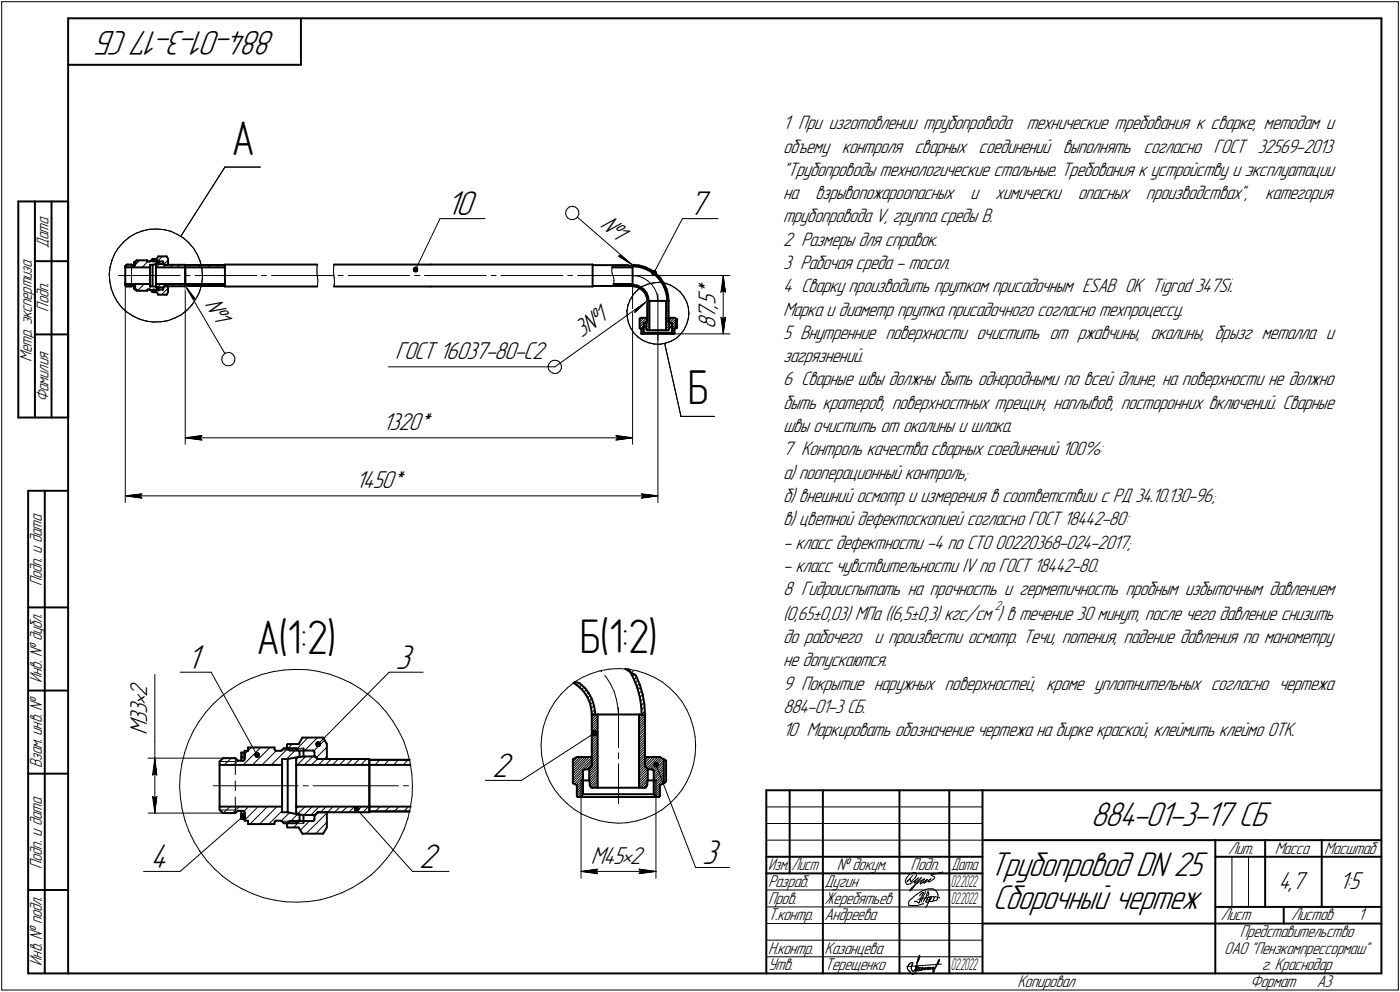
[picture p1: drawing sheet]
<svg xmlns="http://www.w3.org/2000/svg" width="421mm" height="298mm" viewBox="0 0 421 298" stroke-linecap="round" stroke-linejoin="round" font-family="sans-serif">
<defs><g id="words">
<g font-size="14.6">
<text x="69.7" y="46.6">А</text>
<text x="206.8" y="121.6">Б</text>
<text x="77.1" y="196.5">А(1:2)</text>
<text x="174.3" y="196.3">Б(1:2)</text>
</g>
<g font-size="10.9">
<text x="83" y="9.4" transform="rotate(-180 83 9.4)">884-01-3-17 СБ</text>
<text x="134.3" y="64.7">10</text>
<text x="207.2" y="64.7">7</text>
<text x="56.1" y="201">1</text>
<text x="119" y="201">3</text>
<text x="148" y="233.5">2</text>
<text x="328" y="248.1">884-01-3-17 СБ</text>
<text x="45.2" y="260.9">4</text>
<text x="126.1" y="260.9">2</text>
<text x="211.2" y="259.7">3</text>
<text x="297.6" y="263.1">Трубопровод DN 25</text>
<text x="298.6" y="273.1">Сборочный чертеж</text>
</g>
<g font-size="7.8">
<text x="180.3" y="68" transform="rotate(41 180.3 68)">№1</text>
<text x="215.2" y="89.1" transform="rotate(-90 215.2 89.1)">*</text>
<text x="61.5" y="91.3" transform="rotate(59 61.5 91.3)">№1</text>
<text x="215.2" y="95.8" transform="rotate(-90 215.2 95.8)">7</text>
<text x="215.2" y="92.8" transform="rotate(-90 215.2 92.8)">,</text>
<text x="215.2" y="91.7" transform="rotate(-90 215.2 91.7)">5</text>
<text x="174.9" y="101.7" transform="rotate(-36 174.9 101.7)">3№1</text>
<text x="215.2" y="98.9" transform="rotate(-90 215.2 98.9)">8</text>
<text x="118.9" y="107.9">ГОСТ 16037-80-C2</text>
<text x="115.2" y="129.3">1320*</text>
<text x="107.1" y="146.7">1450*</text>
<text x="44.2" y="209.6" transform="rotate(-90 44.2 209.6)">2</text>
<text x="44.2" y="214.6" transform="rotate(-90 44.2 214.6)">3</text>
<text x="44.2" y="211.9" transform="rotate(-90 44.2 211.9)">•</text>
<text x="44.2" y="220.9" transform="rotate(-90 44.2 220.9)">M</text>
<text x="44.2" y="217.2" transform="rotate(-90 44.2 217.2)">3</text>
<text x="177.7" y="259.6">M45•2</text>
<text x="384.5" y="267.2">4,7</text>
<text x="402.8" y="267.2">1:5</text>
</g>
<g font-size="6.2">
<text x="235.5" y="38.8">1 При изготовлении трубопровода</text>
<text x="308.7" y="38.8">технические требования к сварке, методам и</text>
<text x="235.5" y="45.8">объему контроля сварных соединений выполнять согласно ГОСТ 32569-2013</text>
<text x="235.5" y="52.8">&quot;Трубопроводы технологические стальные. Требования к устройству и эксплуатации</text>
<text x="235.5" y="59.8">на</text>
<text x="245.1" y="59.8">взрывопожароопасных</text>
<text x="291.8" y="59.8">и</text>
<text x="299.3" y="59.8">химически</text>
<text x="324.1" y="59.8">опасных</text>
<text x="344.6" y="59.8">производствах&quot;,</text>
<text x="380.5" y="59.8">категория</text>
<text x="235.5" y="66.8">трубопровода V, группа среды В.</text>
<text x="235.5" y="73.8">2 Размеры для справок.</text>
<text x="235.5" y="80.8">3 Рабочая среда - тосол.</text>
<text x="235.5" y="87.8">4 Сварку производить прутком присадочным ESAB OK Tigrod 347Si.</text>
<text x="235.5" y="94.8">Марка и диаметр прутка присадочного согласно техпроцессу.</text>
<text x="235.5" y="101.8">5 Внутренние поверхности очистить от ржавчины, окалины, брызг металла и</text>
<text x="235.5" y="108.8">загрязнений.</text>
<text x="235.5" y="115.8">6 Сварные швы должны быть однородными по всей длине, на поверхности не должно</text>
<text x="235.5" y="122.8">быть кратеров, поверхностных трещин, наплывов, посторонних включений. Сварные</text>
<text x="235.5" y="129.8">швы очистить от окалины и шлака.</text>
<text x="235.5" y="136.8">7 Контроль качества сварных соединений 100%:</text>
<text x="235.5" y="143.8">а) пооперационный контроль;</text>
<text x="235.5" y="150.8">б) внешний осмотр и измерения в соответствии с РД 34.10.130-96;</text>
<text x="235.5" y="157.8">в) цветной дефектоскопией согласно ГОСТ 18442-80:</text>
<text x="235.5" y="164.8">- класс дефектности -4 по СТО 00220368-024-2017;</text>
<text x="235.5" y="171.8">- класс чувствительности IV по ГОСТ 18442-80.</text>
<text x="235.5" y="178.8">8 Гидроиспытать на прочность и герметичность пробным избыточным давлением</text>
<text x="235.5" y="186.3">(0,65±0,03) МПа ((6,5±0,3) кгс/см ) в течение 30 минут, после чего давление снизить</text>
<text x="235.5" y="193.3">до рабочего и произвести осмотр. Течи, потения, падение давления по манометру</text>
<text x="235.5" y="200.3">не допускаются.</text>
<text x="235.5" y="207.3">9 Покрытие наружных поверхностей, кроме уплотнительных согласно чертежа</text>
<text x="235.5" y="214.3">884-01-3 СБ.</text>
<text x="235.5" y="221.3">10 Маркировать обозначение чертежа на бирке краской, клеймить клеймо ОТК.</text>
</g>
<g font-size="5.4">
<text x="14.6" y="74.4" transform="rotate(-90 14.6 74.4)">Дата</text>
<text x="14.6" y="93.6" transform="rotate(-90 14.6 93.6)">Подп.</text>
<text x="9.6" y="108.6" transform="rotate(-90 9.6 108.6)">Метр. экспертиза</text>
<text x="14.6" y="120.9" transform="rotate(-90 14.6 120.9)">Фамилия</text>
<text x="12.6" y="176.1" transform="rotate(-90 12.6 176.1)">Подп. и дата</text>
<text x="12.6" y="205.2" transform="rotate(-90 12.6 205.2)">Инв. № дубл.</text>
<text x="12.6" y="230.9" transform="rotate(-90 12.6 230.9)">Взам. инв. №</text>
<text x="369.3" y="256.6">Лит.</text>
<text x="383.4" y="256.6">Масса</text>
<text x="398.3" y="256.6">Масштаб</text>
<text x="12.6" y="261.1" transform="rotate(-90 12.6 261.1)">Подп. и дата</text>
<text x="251.6" y="261.6">№ докум.</text>
<text x="273.9" y="261.6">Подп.</text>
<text x="231" y="266.6">Разраб.</text>
<text x="248" y="266.6">Дугин</text>
<text x="231" y="271.6">Пров.</text>
<text x="248" y="271.6">Жеребятьев</text>
<text x="231" y="276.6">Т.контр.</text>
<text x="248" y="276.6">Андреева</text>
<text x="367.1" y="276.6">Лист</text>
<text x="372.9" y="281.7">Представительство</text>
<text x="388.3" y="276.6">Листов</text>
<text x="408.5" y="276.6">1</text>
<text x="231" y="286.6">Н.контр.</text>
<text x="248" y="286.6">Казанцева</text>
<text x="368.2" y="286.6">ОАО &quot;Пензкомпрессормаш&quot;</text>
<text x="12.6" y="290.2" transform="rotate(-90 12.6 290.2)">Инв. № подл.</text>
<text x="231" y="291.6">Утв.</text>
<text x="248" y="291.6">Терещенко</text>
<text x="379.5" y="291.4">г. Краснодар</text>
<text x="306" y="296.6">Копировал</text>
<text x="376" y="296.6">Формат</text>
<text x="396" y="296.6">A3</text>
</g>
<g font-size="5.3">
<text x="231.1" y="261.6">Изм.</text>
<text x="238.1" y="261.6">Лист</text>
<text x="286.1" y="261.6">Дата</text>
</g>
<g font-size="5.2">
<text x="286" y="266.6">02.2022</text>
<text x="286" y="271.6">02.2022</text>
<text x="286" y="291.6">02.2022</text>
</g>
<text font-size="4.1" x="299.2" y="183.2">2</text>
</g></defs>
<g fill="none" stroke="#000" stroke-width=".59">
<path d="M20.5 5.5v287zM20.5 5.5h395zM20.5 19.5h70zM90.5 5.5v14zM415.5 5.5v287zM5.5 60.5v65zM5.5 60.5h15zM10.5 60.5v65zM10.5 78.5h5zM15.5 60.5v65zM15.5 78.5h5zM20.5 60.5v65z"/>
<path d="M37.7 79.9v.4zM38.1 79.5l-.4 .4zM38.1 79.5h1.4zM39.5 79.5l.4 .3zM39.9 79.8h.1M39.9 79.8h.6zM40.3 79.4v.4zM40.3 79.4h.3zM40.3 78.8h.3zM40.3 78.8v.6zM40.5 79.8h.1zM40.6 78.8v.6z"/>
<path d="M40.6 79.6v.2zM40.6 78.6v1zM40.6 78.6h.5zM41.1 78.2h3.2zM41.1 78.2v.4zM44.3 78.4l.1 .2zM44.3 78.2v.2zM44.4 78.6h.1M44.4 78.6h.6zM45.1 78.6h.1M45.1 79.6v.7zM45.1 79.6h.8z"/>
<path d="M45.1 78.6l.3-.3zM45.4 78.3h1.5zM45.8 78.2h.1M45.8 78.2l.3 .4zM45.8 77.9v.3zM45.9 77.8h1.3zM45.9 77.8h.1M45.9 79.6v6.4zM45.9 79.6l1.3-.3zM46.1 78.6h2.8zM46.9 78.3l.3 .4zM46.9 79.7v.6z"/>
<path d="M46.9 79.6h.1M47.1 79.4l-.2 .2zM47.1 79.4l.7-.1zM47.2 78.7v.6zM47.6 77h2.5zM47.6 77l-.4 .8zM47.8 78.6v.7zM47.8 78.3v.3zM47.8 79.3h1.4zM48.9 78.6l.1 .1zM49.1 78.7h.1M49.1 79.2h.1"/>
<path d="M49.1 79.2l.3 .4zM49.1 78.7v.5zM49.2 79.3l.2 .3zM49.4 79.6h1.1zM49.4 79.6h.1M49.5 79.6h6.2zM50.1 77l.4 .8zM50.5 77.8v1.8zM55.7 79.7h11.9zM55.7 79.7v.6zM55.7 79.6v.7zM67.6 79.5v3.3z"/>
<path d="M67.6 79.5h27.8zM100.4 79.5h29.1zM129.5 79.5h48.7zM178.2 79.5v6.4zM178.2 79.7h12zM190.2 79.6l1.9 .2zM190.2 79.6v.4zM190.2 79.7v.6zM192.1 79.8l1.9 .5zM37.7 80.3v5zM37.7 85.3h7.4zM37.7 85.7l.4 .4z"/>
<path d="M37.7 85.3v.4zM37.7 80.3h7.4zM38.1 86.1h1.4zM39.5 86.1l.4-.2zM39.9 85.9h.6zM40.3 85.9v.3zM40.3 86.8h.3zM40.3 86.2h.3zM40.3 86.2v.6zM40.5 85.9h.1zM40.6 86.2v.6zM40.6 86v1z"/>
<path d="M40.6 85.9v.1zM40.6 87h.5zM41.1 87.4h3.2zM41.1 87v.4zM44.3 87.2v.2zM44.4 87h.1M44.4 87l-.1 .2zM44.4 87h.6zM45.1 87h.1M45.1 80.3v5zM45.1 87l.3 .3zM45.1 85.3v.7z"/>
<path d="M45.1 86h.8zM45.4 87.3h1.5zM45.8 87.3h.1M45.8 87.4v.3zM45.9 87.8h.1M45.9 87.8h1.3zM45.9 86l1.3 .3zM46.1 87l-.3 .4zM46.1 87h2.8zM46.9 80.3v5zM46.9 86.1l.2 .1zM46.9 85.9v.2z"/>
<path d="M46.9 85.3v.6zM46.9 80.3h8.8zM46.9 85.3h8.8zM47.1 86.2l.7 .2zM47.2 87.8l.4 .8zM47.2 87l-.3 .3zM47.2 86.3v.7zM47.6 88.6h2.5zM47.8 86.4v.6zM47.8 87v.3zM47.8 86.4h1.4zM48.9 87h.1z"/>
<path d="M49.1 86.4h.1M49.1 86.9l-.1 .1zM49.1 86.4v.5zM49.4 86h1.1zM49.4 86l-.3 .4zM49.4 86l-.2 .4zM49.4 86h.1M49.5 86h6.2zM50.5 86v1.8zM50.5 87.8l-.4 .8zM55.7 85.9h11.9zM55.7 80.3v5z"/>
<path d="M55.7 85.3v.6zM55.7 85.3v.7zM55.7 85.3h11.9zM55.7 80.3h11.9zM67.6 82.8v3.3zM67.6 86.1h27.8zM100.4 86.1h29.1zM129.5 86.1h48.7zM178.2 85.9h12zM178.2 85.9v.2zM184.1 80.3h6.1zM184.5 85.3h5.7z"/>
<path d="M190.2 86l1.2 .2zM190.2 85.6v.4zM190.2 85.6l1.3 .2zM190.2 80l1.9 .2zM190.2 80.3v5zM190.2 85.3v.6zM191.4 86.2l1.1 .5zM191.5 85.8l1.2 .5zM192.1 80.2l1.8 .5zM192.4 95.8v2.8zM192.4 98.6l.5 .3zM192.4 95.8l.5-.3z"/>
<path d="M192.5 86.7l1 .8zM192.7 86.3l1 .7zM192.9 95.5h1.7zM192.9 98.9v1.3zM193.4 98.3h.2zM193.5 87.5l.7 1zM193.6 100h8.5zM193.6 98.3h.7zM193.6 100l-.3 .3zM193.6 97.2v2.8zM193.6 97.1l.2-.1zM193.6 97.1h.1"/>
<path d="M193.7 87l.8 1.1zM193.8 97h.4zM193.9 80.7l1.7 .8zM194 80.3l1.7 .8zM194.2 97h.1M194.2 88.5l.4 1.1zM194.3 98.2l.1 .8zM194.3 96.9v1.3zM194.4 99l.2 .1zM194.5 88.1l.4 1.1zM194.6 99.1l.1 .1zM194.6 89.6v.8z"/>
<path d="M194.6 95.5v1.1zM194.6 96.6l-.4 .4zM194.6 96.6l-.3 .3zM194.6 90.4v6.2zM194.6 90.4h.7zM194.6 90.4h.5zM194.7 99.2h.6zM194.9 89.2l.2 1.2zM195.3 90.4h5zM195.3 99.2h5zM195.3 90.4v8.8zM195.6 81.5l1.5 1.1z"/>
<path d="M195.7 81.1l1.6 1.1zM197.1 82.6l1.3 1.4zM197.3 82.2l1.3 1.4zM198.4 84l1 1.5zM198.6 83.6l1 1.6zM199.4 85.5l.8 1.8zM199.6 85.2l.9 1.7zM200.2 87.3l.4 1.8zM200.3 90.4v8.8zM200.3 99.2h.7zM200.3 90.4h.8zM200.5 86.9l.4 1.8z"/>
<path d="M200.6 89.1l.1 1.3zM200.7 90.4h.4zM200.9 88.7l.2 1.7zM201.1 95.5v1.1zM201.1 95.5h1.8zM201.1 96.6l.3 .4zM201.1 96.6l.2 .3zM201.1 99.1h.1M201.1 90.4v6.2zM201.3 99l-.2 .1zM201.3 97h.1M201.3 98.3h.8z"/>
<path d="M201.3 96.9v1.3zM201.3 98.2v.8zM201.4 97h.5zM201.9 97h.1M202 97.1h.1M202.1 98.3h.3zM202.1 97.2v2.8zM202.1 100l.3 .3zM202.9 98.9l.4-.3zM202.9 95.5l.4 .3zM202.9 98.9v1.3zM203.3 98.6h.1"/>
<path d="M203.4 95.8h.1M203.3 95.8v2.8zM203.4 98.6h.1M203.5 95.9h.1M203.5 98.6l.1-.1zM203.5 95.9h.1zM203.6 95.9v2.6zM10.5 100.5h5zM15.5 100.5h5zM192.9 100.2h.1M193 100.3h.3zM193.3 100.3h9.1z"/>
<path d="M202.4 100.3h.4zM202.9 100.2h.1M5.5 125.5h15zM8.5 147.5v145zM8.5 147.5h12zM13.5 147.5v145zM8.5 182.5h12zM8.5 207.5h12zM172.5 205.1h.1M172.6 205.2l1.5 1.1zM173 204.9l1.4 .5zM174.1 206.3l1.3 1.4z"/>
<path d="M174.4 205.4l1.5 1.4zM175.4 207.7l1.1 1.6zM175.9 206.8l1.2 1.6zM176.5 209.3l.9 1.8zM177.1 208.4l1 1.7zM177.4 211.1l.4 1.8zM177.8 212.9l.2 1.8zM178 214.7v15.4zM178 214.7h1.7zM178 214.7h1zM178.1 210.1l.5 2zM178.6 212.1l.4 1.9z"/>
<path d="M179 214v.7zM179.7 214.7h12.5zM179.7 214.7v22zM188 201l3.3 2zM188.9 201.1l.3 .2zM189.2 201.3l1.4 2.7zM190.6 204l1.1 2.7zM191.3 203l1.1 2.8zM191.7 206.7l.7 2.8zM192.2 214.7v22zM192.2 214.7h1.8zM192.4 205.8l.9 2.9z"/>
<path d="M192.4 209.5l.5 3zM192.9 212.5l.1 2.2zM193 214.7h1zM193.3 208.7l.5 3zM193.8 211.7l.2 3zM194 214.7v15.4zM8.5 232.5h12zM66 229.9v12.5zM66 228.9l1.1-1.1zM66 228.9v1zM66 229.9h18.8zM67.1 227.8h3.7z"/>
<path d="M70.8 227.8l.7 .7zM71.5 228.5l.1 .1zM71.6 228.6h1.5zM72.6 227.7v.9zM72.6 227.7h1zM72.6 226.1h1zM72.6 226.1v1.6zM73.1 228.6l.3-.1zM73.6 226.1v1.6zM73.6 228.1l-.2 .4zM73.6 225.6v2.5zM73.6 225.6h1z"/>
<path d="M74.6 224.6h7.9zM74.6 224.6v1zM82.5 225.1l.2 .4zM82.5 224.6v.5zM82.7 225.5l.4 .1zM83.1 225.6h1.3zM84.4 225.6h.3zM84.7 225.6l.6-.7zM84.8 229.9v12.5zM84.8 228.1v1.8zM84.8 228.1h1.7zM85.3 224.9h3.8z"/>
<path d="M86.3 224.7v.2zM86.3 224.7l.8 .9zM86.3 223.9v.8zM86.5 223.6h3.3zM86.5 223.6l-.2 .3zM86.5 228.1v16zM86.5 228.1l3.6-.7zM87.1 225.6h7zM89.1 224.9l1 1zM89.1 229.9v12.5zM89.1 228.3v1.6zM89.1 229.9h22z"/>
<path d="M89.2 227.9l.4-.3zM89.2 227.9l-.1 .4zM89.6 227.6l.4-.1zM90 227.5l1.5-.2zM90.1 227.5h.1M90.1 225.9v1.5zM90.9 221.7h6.3zM90.9 221.7l-1.1 1.9zM91.3 225.6v1.7zM91.3 224.9v.7zM91.5 227.3h3.2zM94.1 225.6h.3z"/>
<path d="M94.4 225.6l.2 .5zM94.6 227.2v.1zM94.6 227.2l1 .9zM94.6 226.1v1.1zM94.7 227.3l.8 .8zM95.5 228.1h.2zM95.6 228.1h2.7zM95.7 228.1h15.4zM97.2 221.7l1.1 1.9zM98.3 223.6v4.5zM111.1 228.3h12.1zM111.1 229.9v12.5z"/>
<path d="M111.1 228.3v1.6zM111.1 228.1v1.8zM111.1 229.9h12.3zM172.3 228.2v7.2zM172.3 235.4l1.2 .6zM172.3 228.2l1.2-.7zM173.5 227.5h4.5zM173.5 236v3.3zM173.5 239.3l.2 .2zM173.7 239.5h.9zM174.6 239.5h22.8zM174.8 234.5h.5z"/>
<path d="M175.3 238.7h21.3zM175.3 234.5h1.9zM175.3 238.7l-.7 .8zM175.3 231.7v7zM175.5 231.4l.4-.2zM175.5 231.4l-.2 .3zM175.9 231.2h1.1zM177 231.2h.2zM177 231.2l1-.9zM177.2 234.3l.2 1.5zM177.2 231.1v3.2zM177.4 235.8l.1 .4z"/>
<path d="M177.5 236.2l.2 .4zM177.7 236.6l.5 .1zM177.9 230.3l-.7 .8zM178 227.5v2.8zM178 230.1l-.1 .2zM178.2 236.7h1.5zM179.7 236.7h12.5zM192.2 236.7h1.6zM193.8 236.7l.4-.1zM194 227.5v2.8zM194 227.5h4.5zM194 230.3l1 .9z"/>
<path d="M194 230.1l.1 .2zM194.1 230.3l.7 .8zM194.5 236.2l-.3 .4zM194.6 235.8l-.1 .4zM194.8 231.2h.2zM194.8 234.5h1.8zM194.8 231.1v3.2zM194.8 234.3l-.2 1.5zM195 231.2h1.1zM196.1 231.2l.3 .2zM196.4 231.4l.2 .3zM196.6 234.5h.7z"/>
<path d="M196.6 231.7v7zM196.6 238.7l.8 .8zM197.4 239.5h.8zM198.5 239.3l-.3 .2zM198.5 236l1.1-.6zM198.5 227.5l1.1 .7zM198.5 236v3.3zM199.6 235.4l.3-.2zM199.6 228.2l.3 .1zM199.6 228.2v7.2zM199.9 235.2l.2-.2zM199.9 228.3l.2 .1z"/>
<path d="M200.1 235l.2-.1zM200.1 228.4l.2 .2zM200.3 228.6v6.3zM230.5 237.5h185zM230.5 237.5v55zM237.5 237.5v25zM247.5 237.5v55zM270.5 237.5v55zM285.5 237.5v55zM295.5 237.5v55zM66 242.4h18.8zM66 243.4l1.1 .9z"/>
<path d="M66 242.4v1zM67.1 244.3h3.7zM70.8 244.3l.7-.6zM71.5 243.7h.1zM71.6 243.7h1.5zM72.6 243.7v.9zM72.6 246.1h1zM72.6 244.6h1zM72.6 244.6v1.5zM73.1 243.7l.3 .1zM73.4 243.8l.2 .3zM73.6 244.6v1.5z"/>
<path d="M73.6 244.1v2.5zM73.6 246.6h1zM74.6 247.6h7.9zM74.6 246.6v1zM82.5 247.1v.5zM82.7 246.8l.4-.2zM82.7 246.8l-.2 .3zM83.1 246.6h1.3zM84.4 246.6l.3 .1zM84.7 246.7l.6 .7zM84.8 242.4v1.7zM84.8 244.1h1.7z"/>
<path d="M85.3 247.4h3.8zM86.3 247.4v.2zM86.3 247.6v.8zM86.3 248.4l.2 .3zM86.5 248.7h3.3zM86.5 244.1l3.6 .8zM87.1 246.7l-.8 .9zM87.1 246.7h7zM89.1 243.9l.1 .4zM89.1 242.4v1.5zM89.1 242.4h22zM89.2 244.3l.4 .4z"/>
<path d="M89.6 244.7l.4 .1zM89.8 248.7l1.1 1.8zM90 244.8l1.5 .1zM90.1 244.9h.1M90.1 246.4l-1 1zM90.1 244.9v1.5zM90.9 250.5h6.3zM91.3 244.9v1.8zM91.3 246.7v.7zM91.5 244.9h3.2zM94.1 246.7l.3-.1zM94.6 244.9v.2z"/>
<path d="M94.6 246.2l-.2 .4zM94.6 245.1v1.1zM95.5 244.2l-.8 .7zM95.5 244.2l.2-.1zM95.6 244.1h2.7zM95.6 244.1l-1 1zM95.7 244.1h15.4zM98.3 244.1v4.6zM98.3 248.7l-1.1 1.8zM111.1 243.8h12.1zM111.1 242.4v1.4zM111.1 242.4v1.7z"/>
<path d="M111.1 242.4h12.4zM230.5 257.5h65zM295.5 252.5h120zM365.5 252.5v40zM365.5 257.5h15zM380.5 252.5v20zM380.5 257.5h35zM397.5 252.5v20zM8.5 267.5h12zM230.5 262.5h65zM295.5 277.5h70zM365.5 277.5h50z"/>
<path d="M365.5 272.5h50zM386.1 272.5v5zM8.5 292.5h12zM20.5 292.5h395z"/>
</g>
<g fill="none" stroke="#000" stroke-width=".3">
<path d="M.5 .5v297zM.5 .5h420zM420.5 .5v297zM67.6 50.2l-13.2 20.8zM67.6 50.2h10.7zM33.7 78.1l-.6 2.2zM34.5 76.1l-.8 2zM35.7 74.3l-1.2 1.8zM37.2 72.7l1.7-1.4zM37.2 72.7l-1.5 1.6zM37.7 79.9h1.8zM38.9 71.3l1.8-1.1z"/>
<path d="M39.5 79.5v.8zM40.3 79.2l.3-.3zM40.6 79.6l1.5-1.4zM40.7 70.2l2.1-.8zM42.8 69.4l2.1-.5zM44.4 78.6l-1.6 1.7zM44.9 68.9l2.2-.1zM45.1 78.6h2zM45.8 78.3h2zM46.4 79.5l.8-.8zM47.1 68.8l2.2 .2zM47.3 78.6l1.6-1.6z"/>
<path d="M49.3 79.4l1.2-1.3zM49.3 69l2.1 .5zM51.4 69.5l1.9 .9zM53.3 70.4l1.9 1.1zM55.2 71.5l1.6 1.5zM56.8 73l1.5 1.7zM57.5 79.7l-.6 .6zM58.3 74.7l1.1 1.8zM59.4 76.5l.8 2zM60.2 78.5l.5 2.1zM60.4 79.7l-.6 .6zM63.2 79.7l-.6 .6z"/>
<path d="M66 79.7l-.6 .6zM95.4 79.8l-.1 .4zM95.4 79.5v.3zM100.4 79.5v.3zM100.4 79.8l-.1 .4zM132.3 65.7l-7.3 15.3zM132.3 65.7h13.6zM170.1 64.2l.2 .7zM170.3 63.3l-.2 .9zM170.3 64.9l.6 .7zM170.7 62.7l.6-.6zM170.7 62.7l-.4 .6z"/>
<path d="M170.9 65.6l.7 .4zM171.3 62.1l.8-.1zM171.6 66h.9zM172.1 62l.2 .1zM172.3 62.1l.8 .1zM172.5 66l.7-.3zM173.1 62.2l.6 .6zM173.7 65.3l16.5 14.4zM173.7 65.1l-.5 .6zM173.7 62.8l.4 .8zM174.1 64.3l-.4 .8zM174.1 63.6v.7z"/>
<path d="M184.2 79.7l-.1 .8zM185.5 79.7l-.6 .6zM186 77l4.2 2.7zM186 77l.9-.2zM186.2 79.7l-.6 .6zM186.9 79.7l-.5 .6zM187.6 79.7l-.6 .6zM188.3 79.7l-.6 .6zM189.1 79.7l-.6 .6zM189.7 79.7l-.6 .6zM190.6 79.6l-.4 .3zM205.2 65.7l-8.5 16.3z"/>
<path d="M205.2 65.7h10.8zM32.9 82.4l.1 2.2zM33 84.6l.4 2.1zM33.1 80.3l-.2 2.1zM33.4 86.7l.8 2zM34.2 88.7l1 1.9zM35.2 90.6l1.4 1.8zM35.6 82.8h18.6zM36.6 92.4l1.6 1.4zM37.7 85.4h.1M37.7 85.8h1.8zM37.7 82.8v68.2z"/>
<path d="M38.2 93.8l1.8 1.2zM39.5 85.3v.8zM39.5 80.3v5zM40 80.3l.5-.5zM40 95l2 .9zM40.1 85.9l.5-.6zM40.4 86.2l-.1 .2zM40.5 86.8l.1-.2zM41.3 87.4l2.1-2.1zM42 95.9l2.1 .6zM44.1 96.5l2.1 .3zM44.2 87.4h.1"/>
<path d="M44.5 87l1.1-1zM45.1 87.1h2zM45.8 87.3h2zM46.2 96.8l2.2-.1zM46.6 87.8l.7-.8zM47 80.3l1-1zM47.4 86.3l.9-1zM48.4 96.7l2.1-.3zM48.6 88.6l1.9-2zM49.1 80.3l.8-.7zM49.8 86l.7-.7zM50.5 96.4l2.1-.8z"/>
<path d="M51.2 80.3l.8-.7zM51.9 86l.7-.7zM52.6 95.6l1.9-1zM53.3 80.3l.8-.7zM54 86l.8-.7zM54.5 94.6l1.7-1.4zM55.5 80.3l.2-.1zM55.7 82.8h1.4zM55.7 86v47.5zM55.7 85.9l3.1 4zM55.7 85.9l11.9 20.4zM57 85.9l.6-.6z"/>
<path d="M57.7 91.6l-1.5 1.6zM58 89.7l.8 .2zM58.7 82.8h18.5zM58.9 89.8l-1.2 1.8zM59.8 85.9l.6-.6zM59.9 87.9l-1 1.9zM60.5 85.9l-.6 2zM60.7 80.6l.2 2.2zM60.9 83.7l-.4 2.2zM60.9 82.8v.9zM62.7 85.9l.5-.6zM65.4 85.9l.6-.6z"/>
<path d="M78.7 82.8h1.5zM81.7 82.8h13.7zM95.3 82.3l.1 .3zM95.3 82v.3zM95.3 81.6v.4zM95.3 81.3v.3zM95.3 80.9v.4zM95.3 80.5v.4zM95.3 80.2v.3zM95.4 82.8h4.8zM95.4 83l.1 .3zM95.4 82.6v.4z"/>
<path d="M95.5 85.8l-.1 .3zM95.5 85.4v.4zM95.5 85.1v.3zM95.5 83.7l.1 .3zM95.5 83.3v.4zM95.6 84.8l-.1 .3zM95.6 84.4v.4zM95.6 84v.4zM100.3 80.2v.3zM100.3 80.5v.4zM100.3 80.9v.4zM100.3 81.3v.3z"/>
<path d="M100.3 81.6v.4zM100.3 82v.3zM100.3 82.3l.1 .3zM100.4 82.6v.4zM100.4 83l.1 .3zM100.5 83.3v.4zM100.5 83.7l.1 .3zM100.5 85.4v.4zM100.5 85.8l-.1 .3zM100.6 84v.4zM100.6 84.4v.4zM100.6 84.8v.3z"/>
<path d="M100.6 85.1l-.1 .3zM101.7 82.8h1.5zM104.7 82.8h18.5zM124.7 82.8h1.5zM127.7 82.8h18.5zM147.7 82.8h1.5zM150.7 82.8h18.5zM170.8 82.8h1.4zM173.7 82.8h18.6zM184 81.3l.1 .7zM184.1 80.5l-.1 .8zM184.1 82l.2 .8z"/>
<path d="M184.1 80.3l.7-.6zM184.3 82.8l.3 .8zM184.4 85.8l.4-.5zM184.6 83.6l.1 .7zM184.6 85.2l-.2 .7zM184.7 84.3l-.1 .9zM185 85.9l.6-.6zM185.7 85.9l.6-.6zM186.9 85.3l-.5 .6zM187.1 85.9l.6-.6zM187.8 85.9l.6-.6zM188.5 85.9l.6-.6z"/>
<path d="M188.6 93.4v1.8zM188.6 95.2l.4 1.7zM188.9 91.6l-.3 1.8zM189 96.9l.7 1.7zM189.2 85.9l.6-.6zM189.6 90l-.7 1.6zM189.7 98.6l.9 1.4zM189.8 80.3l.4-.4zM189.9 85.9l.3-.3zM190.2 82.8l1.7 .2zM190.2 86v47.5zM190.2 82.8h29.3z"/>
<path d="M190.5 88.5l-.9 1.5zM190.6 100l1.3 1.3zM190.9 93.9l3.7-3.5zM191 93l-.1 .9zM191.1 86.1l.3-.3zM191.5 80.1l.4-.3zM191.7 87.2l1.4-1.1zM191.7 87.2l-1.2 1.3zM191.9 83l1.5 .5zM192.2 86.4l.2-.2zM192.4 98.3l2.2-2.3zM192.4 97.6l2.1-2.1z"/>
<path d="M192.4 96.9l1.3-1.4zM192.4 96.2l.6-.7zM192.6 98.8l1-1zM192.7 80.3l.3-.3zM192.9 99.9l.7-.7zM192.9 99.2l.7-.7zM193.1 86.1l1.6-.7zM193.3 86.7l-.3 .3zM193.4 98.3v1.9zM193.4 83.5l1.3 .8zM193.7 87.7l.4-.2zM193.8 80.6l.3-.3z"/>
<path d="M194.3 98.5l1-1zM194.3 97.8l1-1zM194.6 89.7l.3-.3zM194.6 88.3l-.4 .3zM194.6 96l.7-.7zM194.6 94.6l.7-.7zM194.6 92.5l.7-.7zM194.6 91.8l.7-.7zM194.6 91.1l.7-.7zM194.7 81l.4-.2zM194.7 84.3l1.2 1zM194.7 85.4l1.8-.4z"/>
<path d="M195 99.2l.3-.3zM195.3 98.1l-.8 1zM195.3 96l-1 1zM195.3 94.6l-.7 .7zM195.3 93.2l-.7 .7zM195.3 92.5l-.7 .7zM195.7 81.5l.3-.2zM195.9 85.3l.9 1.4zM196.5 82.1l.3-.2zM196.5 85l1.7-.2zM196.8 86.7l.7 1.4zM197.3 82.8l.3-.3z"/>
<path d="M197.5 88.1l.3 1.6zM197.8 89.7l.1 .7zM197.9 88.4v13.9zM198 83.5l.3-.3zM198.2 84.8l1.8 .3zM198.9 84l-.3 .2zM199.5 84.8l-.3 .3zM199.6 86l.4-.2zM200 85.1l1.7 .6zM200.1 87l.3-.3zM200.3 98.8l1-1zM200.3 98.1l1-1z"/>
<path d="M200.3 97.4l.8-.7zM200.3 96.7l.8-.7zM200.3 96l.8-.8zM200.3 95.2l.8-.6zM200.3 94.6l.8-.7zM200.3 93.1l.8-.6zM200.3 92.5l.8-.7zM200.3 91.7l.8-.7zM200.3 91l.7-.6zM200.4 88.1l.3-.3zM200.7 99.2l.6-.6zM200.9 89l-.3 .4z"/>
<path d="M201 90.4h.1M201.1 93.1l-.8 .8zM201.5 95.5l-.4 .5zM201.7 85.7l1.5 .9zM202 97.1l1.3-1.3zM202.1 99.9l.8-.8zM202.1 98.5l1.2-1.2zM202.2 95.5l-1.1 1.2zM202.4 98.3v1.9zM202.9 95.5l-1.5 1.5zM203.2 86.6l1.4 1.1zM203.3 98l-1.2 1.1z"/>
<path d="M203.3 96.5l-1.2 1.3zM204.6 87.7l1.1 1.5zM205.7 89.2l.8 1.5zM205.7 99.1l-1.1 1.4zM206.5 90.7l.5 1.7zM206.5 97.5l-.8 1.6zM207 92.4l.2 1.7zM207 95.8l-.5 1.7zM207.2 94.1l-.2 1.7zM216.8 87.8l.7-.5zM216.8 95.3l.7 5zM216.8 95.3l.7 .5z"/>
<path d="M217.5 82.8l.7 5zM217.5 87.3l.7 .5zM217.5 82.8l-.7 5zM217.5 95.8l.7-.5zM217.5 82.8v17.5zM218.2 95.3l-.7 5zM66.7 108.1l.2 .8zM66.8 107.3l-.1 .8zM66.9 108.9l.6 .7zM67.2 106.6l.7-.5zM67.2 106.6l-.4 .7zM67.5 109.6l.7 .3z"/>
<path d="M67.9 106.1l.8-.2zM68.2 109.9h.8zM68.7 105.9h.2zM68.9 105.9l.8 .3zM69 109.9l.8-.3zM69.7 106.2l.6 .6zM69.8 109.6l.6-.5zM70.3 106.8l.3 .6zM70.6 108.3l-.2 .8zM70.6 107.4v.9zM116.8 110.2h50.1zM164.8 110.2l.2 .9z"/>
<path d="M164.8 110.1v.1zM165 111.1l.5 .6zM165.1 109.3l-.3 .8zM165.5 111.7l.7 .4zM165.7 108.6l.7-.3zM165.7 108.6l-.6 .7zM166.2 112.1l.8 .2zM166.4 108.3h.8zM166.9 110.2l27.7-19.8zM167 112.3l.8-.3zM167.2 108.3l.8 .2zM167.8 112l.6-.5z"/>
<path d="M168 108.5l.6 .6zM168.6 109.1l.2 .8zM168.8 110.7l-.4 .8zM168.8 109.9v.8zM191.9 101.3l1.4 1zM193.2 100.3l.4-.4zM193.3 102.3l1.6 .7zM194.9 103l1.8 .4zM196.7 103.4l1.8 .1zM197.9 100.3v50.7zM197.9 100.3h21.6zM198.5 103.5l1.7-.4z"/>
<path d="M199.9 103.2l4.9 21.9zM200.2 103.1l1.6-.6zM201.8 102.5l1.6-.8zM202.4 100.3l.5-.5zM203.4 101.7l1.2-1.2zM55.7 131.6l5-.7zM55.7 131.6l5 .6zM55.7 131.6h134.5zM60.2 131.6l.5 .6zM60.7 130.9l-.5 .7zM185.3 132.2l4.9-.6zM185.3 130.9l.5 .7z"/>
<path d="M185.3 130.9l4.9 .7zM185.8 131.6l-.5 .6zM204.8 125.1h10.1zM37.7 149l5-.6zM37.7 149l5 .7zM37.7 149h160.2zM42.2 149l.5 .7zM42.7 148.4l-.5 .6zM192.9 149.7l5-.7zM192.9 148.4l.5 .6zM192.9 148.4l5 .6zM193.4 149l-.5 .7z"/>
<path d="M46.6 202.7v20.2zM54.2 202h9.3zM58.1 219.8l-1.5 3.1zM59.9 216.8l-1.8 3zM61.9 214l-2 2.8zM63.5 202l13.8 24.9zM64.2 211.5l2.5-2.3zM64.2 211.5l-2.3 2.5zM66.7 209.2l2.8-2.1zM69.5 207.1l2.9-1.8zM72.4 205.3l3.1-1.4zM75.5 203.9l3.2-1.2z"/>
<path d="M78.7 202.7l3.4-.9zM82.1 201.8l3.4-.5zM85.5 201.3l3.4-.1zM88.9 201.2l3.5 .1zM92.4 201.3l3.4 .5zM95.8 201.8l3.3 .8zM99.1 202.6l3.3 1.2zM102.4 203.8l3.1 1.4zM105.5 205.2l3 1.8zM108.5 207l2.7 2zM111.2 209l2.6 2.3zM113.8 211.3l2.3 2.6z"/>
<path d="M116.1 213.9l2 2.8zM117 202l-21.3 21.6zM117 202h10.3zM118.1 216.7l1.8 2.9zM119.9 219.6l1.5 3.1zM163.4 218.5l-.5 2.8zM164.3 215.8l-.9 2.7zM165.4 213.3l-1.1 2.5zM166.9 210.9l-1.5 2.4zM168.7 208.7l-1.8 2.2zM170.6 206.8l2.2-1.8zM170.6 206.8l-1.9 1.9z"/>
<path d="M172.8 205l2.4-1.5zM173 204.9l-.4 .4zM174.2 205.1l-.7 .8zM174.2 206.5l.8-.7zM175.2 203.5l2.6-1.1zM175.7 207.9l.7-.6zM175.7 206.5l-.7 .7zM176.2 208.8l.8-.7zM177.2 210.7l.8-.8zM177.5 209l-.7 .7zM177.5 211.8l.9-.9zM177.8 212.9l.8-.9z"/>
<path d="M177.8 202.4l2.6-.8zM178 219.8l1.7-1.8zM178 219l1.7-1.7zM178 218.4l1.7-1.8zM178 217.7l1.7-1.8zM178 216.9l1.7-1.7zM178 214.1l.9-.9zM178 214.8h.1M178.7 214.7l-.7 .9zM178.7 214.7l.3-.2zM179.5 214.7l-1.5 1.5zM180.4 201.6l2.8-.5z"/>
<path d="M180.7 201.6l.2 .2zM181.9 203l.4 .5zM182.3 203.5l1.3 2.1zM183.2 201.1l2.8-.2zM183.6 205.6l1.1 2.3zM184.7 207.9l.7 2.4zM185.4 210.3l.4 2.6zM185.8 212.9l.2 1.8zM186 212.8v11.9zM186 200.9l2.8 .2zM188.8 201.1l2.8 .5zM189.5 201.1l-.2 .3z"/>
<path d="M189.8 202.3l.7-.7zM190.2 203.2l.8-.8zM190.8 204.2l.7-.7zM191.2 205.1l.7-.7zM191.5 206.2l.9-.8zM191.6 201.6l2.6 .8zM191.9 207.3l.8-.8zM192.2 219.6l1.8-1.7zM192.2 218.9l1.8-1.7zM192.2 218.3l1.8-1.8zM192.2 217.5l1.8-1.7zM192.2 216.8l1.8-1.7z"/>
<path d="M192.2 216.2l1.4-1.5zM192.2 215.4l.7-.7zM192.2 208.4l.8-.8zM192.4 209.5l.9-.8zM192.7 210.7l.8-.8zM193 214.6l1-.9zM193 213.3l.9-1zM193.7 211.1l-.8 .9zM194.2 202.4l2.6 1.1zM196.8 203.5l2.4 1.5zM199.2 205l2.2 1.8zM201.4 206.8l2 1.9z"/>
<path d="M203.4 208.7l1.7 2.2zM205.1 210.9l1.5 2.5zM206.6 213.4l1.1 2.5zM207.7 215.9l.8 2.7zM208.5 218.6l.5 2.7zM44.5 227.8h22.6zM45.9 232.9l.7-.5zM45.9 239.4l.7 4.9zM45.9 239.4l.7 .5zM46.6 222.9v4.9zM46.6 227.8l.6 5.1zM46.6 232.4l.6 .5z"/>
<path d="M46.6 227.8l-.7 5.1zM46.6 239.9l.6-.5zM46.6 227.8v16.5zM47.2 239.4l-.6 4.9zM54 236.4l.3 3.4zM54.2 232.9l-.2 3.5zM54.3 239.8l.5 3.4zM54.7 229.5l-.5 3.4zM55.5 226.1l-.8 3.4zM56.6 222.9l-1.1 3.2zM64.1 236.1h25.6zM66.1 228.9h4.7z"/>
<path d="M67.5 229.9l2-2.1zM70.8 227.8v2.1zM70.8 239.5v2.9zM70.8 234.7v2.9zM70.8 229.9v2.8zM71.5 228.6l-1.1 1.3zM72.6 226.9l.7-.8zM72.6 226.2h.1M73.2 229.9l5.2-5.3zM73.2 227.7l.4-.4zM73.6 226.7l-1 1zM73.6 226.7l2-2.1z"/>
<path d="M75.9 229.9l5.3-5.3zM78.8 229.9l4.3-4.3zM81.6 229.9l5-5zM84.5 229.9l.3-.4zM84.8 225.4h4.8zM86.2 228.1l3-3.1zM86.4 224.9h4.9zM86.5 225l1.4-1.4zM89.1 228.1l.5-.5zM89.4 229.9l2.5-2.6zM89.7 227.4l.4-.3zM91.2 236.1h1.5z"/>
<path d="M91.5 229.9l2.6-2.6zM91.6 225.6l3.9-3.9zM92.6 221.7l-3.8 3.9zM93.6 229.9l1.9-1.8zM94.1 236.1h25.7zM94.4 225.6l3.2-3.2zM97.5 228.1l.8-.8zM97.5 228.1l-1.7 1.8zM97.9 229.9l1.8-1.8zM98.3 224.5l-3.1 3.2zM101.8 228.1l-1.8 1.8zM103.9 228.1l-1.8 1.8z"/>
<path d="M104.2 229.9l1.8-1.8zM108.1 228.1l-1.8 1.8zM110.2 228.1l-1.7 1.8zM110.7 229.9l.4-.5zM111.4 228.3l-.3 .5zM114.2 228.3l-1.4 1.6zM115.6 229.9l1.5-1.6zM119.9 228.3l-1.5 1.6zM121.2 229.9l1.6-1.6zM121.3 236.1h1.6zM121.4 222.7l1.1 3.3zM122.5 226l.9 3.3z"/>
<path d="M123.4 229.3l.5 3.4zM123.9 232.7l.1 3.4zM124 239.1l-.6 3.4zM124 236.1v3zM146 234.5h10.8zM156.8 234.5l22-14.2zM162.7 224.1l.2 2.8zM162.9 221.3l-.2 2.8zM162.9 226.9l.5 2.7zM163.4 229.6l.9 2.7zM164.3 232.3l1.1 2.6zM165.4 234.9l1.4 2.4z"/>
<path d="M166.8 237.3l1.8 2.2zM168.6 239.5l1.9 2zM172.3 234.6l3.1-3.1zM172.3 233.9l5.7-5.6zM172.3 233.2l5.7-5.6zM172.3 232.5l5-5zM172.3 231.8l4.3-4.3zM172.3 231.1l3.6-3.6zM172.3 230.4l2.9-2.9zM172.3 229.7l2.2-2.2zM172.3 228.9l1.5-1.4zM172.3 228.3l.3-.2z"/>
<path d="M173.5 237l1.8-1.9zM173.5 236.3l1.8-1.9zM174.5 239.5l.8-.8zM174.8 234.5v4.9zM174.8 239.4v24.5zM175.3 237.9l-1.5 1.6zM175.3 237.2l-1.8 1.9zM175.3 236.6l-1.8 1.8zM175.3 235.8l-1.8 1.9zM175.3 233.7l-2.1 2.2zM175.3 233l-2.5 2.6zM175.3 232.2l-3 3.2z"/>
<path d="M175.6 231.3l2.4-2.4zM176.4 231.2l1.6-1.5zM177.2 234.7l2.5-2.5zM177.2 234l2.5-2.5zM177.2 233.3l2.5-2.6zM177.2 232.6l2.5-2.6zM177.2 231.9l2.5-2.5zM177.2 231.1l2.5-2.5zM177.4 236l2.3-2.4zM177.5 236.5l2.2-2.2zM178 236.7l1.7-1.8zM178 229.7l1.7-1.8z"/>
<path d="M178 228.9l1.7-1.7zM178 227.6l1.7-1.8zM178 226.8l1.7-1.7zM178 226.1l1.7-1.7zM178 225.5l1.7-1.8zM178 224.7l1.7-1.7zM178 224l1.7-1.8zM178 223.3l1.7-1.7zM178 222.6l1.7-1.8zM178 221.1l1.7-1.6zM178 220.5l1.7-1.8zM178.6 236.7l1.1-1z"/>
<path d="M179.4 236.7l.3-.3zM179.7 232.8l-2.4 2.6zM179.7 226.5l-1.7 1.8zM179.7 220.1l-1.7 1.8zM186 229.5v12zM186 226.2v1.8zM192.2 236.6l2.6-2.5zM192.2 236l2.6-2.7zM192.2 235.2l2.6-2.5zM192.2 234.5l2.6-2.5zM192.2 233.8l2.6-2.6zM192.2 233.1l2.4-2.3z"/>
<path d="M192.2 232.4l1.9-1.9zM192.2 231.6l1.8-1.6zM192.2 231l1.8-1.8zM192.2 230.3l1.8-1.8zM192.2 229.5l1.8-1.7zM192.2 228.9l1.8-1.8zM192.2 228.2l1.8-1.8zM192.2 227.4l1.8-1.7zM192.2 226.7l1.8-1.7zM192.2 226.1l1.8-1.8zM192.2 225.3l1.8-1.7zM192.2 224.6l1.8-1.8z"/>
<path d="M192.2 223.9l1.8-1.7zM192.2 223.2l1.8-1.7zM192.2 222.5l1.8-1.8zM192.2 221.8l1.8-1.8zM192.2 221.1l1.8-1.8zM192.2 220.4l1.8-1.8zM192.8 236.7l1.9-1.9zM193.5 236.7l1.1-1.1zM194 230l2.4-2.5zM194 229.2l1.7-1.7zM194 228.5l1-1zM194 227.8l.3-.3z"/>
<path d="M194.1 230.5l3-3zM194.6 230.8l3.3-3.3zM194.9 231.1l3.6-3.6zM195.5 231.2l3.5-3.4zM196.2 231.2l3.2-3.2zM196.6 237.9l1.9-1.8zM196.6 237.2l3-3zM196.6 235.8l3-3.1zM196.6 235.1l3-3zM196.6 234.4l3-3.1zM196.6 233l3-3zM196.6 232.2l3-3z"/>
<path d="M196.6 231.6l3-3.1zM196.9 239l1.6-1.5zM197.3 239.4l1.2-1.2zM197.3 234.5v4.9zM197.3 239.4v24.5zM197.3 229.8l11.9 30.9zM198.5 238.8l-.6 .7zM198.5 236.7l-1.9 2zM198.5 236l1.1-1.1zM199.6 233.4l-3 3.2zM199.6 230.6l-3 3.1zM205.1 237.4l-1.8 2.2z"/>
<path d="M206.5 235l-1.4 2.4zM207.7 232.4l-1.2 2.6zM208.5 229.8l-.8 2.6zM209 221.3l.2 2.8zM209 227l-.5 2.8zM209.2 224.2l-.2 2.8zM209.2 224.2h.1M44.5 244.3h24.4zM54.8 243.2l.8 3.3zM55.6 246.5l1.2 3.3zM56.8 249.8l1.5 3.1zM58.3 252.9l1.8 2.9z"/>
<path d="M60.1 255.8l2 2.8zM62.1 258.6l2.4 2.5zM66 242.7l.3-.3zM66.1 243.4h4.7zM67.1 244.3l2.1-1.9zM69.9 244.3l2.1-1.9zM70.8 242.4v1.9zM72.6 246l1-1zM73.2 246.1l.4-.4zM73.2 244.6l-.6 .7zM73.4 243.8l1.4-1.4zM73.6 246.5l4-4.1z"/>
<path d="M75.2 247.6l5.2-5.2zM78.1 247.6l5.2-5.2zM80.9 247.6l3.9-3.9zM84.6 246.7l2.4-2.4zM84.8 246.8h4.8zM86.3 247.8l1.1-1.1zM86.4 247.4h4.9zM86.8 247.4l2.6-2.6zM88.3 248.7l2-2zM89.1 243l.6-.6zM89.5 244.6l2.3-2.2zM91.4 244.9l2.5-2.5z"/>
<path d="M92 250.5l6.3-6.2zM93 246.7l-2.7 2.8zM93.5 244.9l2.5-2.5zM94.9 250.5l3.4-3.4zM95.7 244.1l-1.1 1.2zM96.4 244.1l1.7-1.7zM98.5 244.1l1.7-1.7zM100.6 244.1l1.8-1.7zM102.7 244.1l1.8-1.7zM104.9 244.1l1.7-1.7zM107 244.1l1.7-1.7zM107.3 243.2l16.7 18.7z"/>
<path d="M109.1 244.1l1.7-1.7zM111.1 242.9l.5-.5zM112.9 243.8l1.5-1.4zM115.7 243.8l1.5-1.4zM116.3 258l-2.3 2.6zM118.4 255.3l-2.1 2.7zM118.5 243.8l1.6-1.4zM120.1 252.2l-1.7 3.1zM121.4 243.8l1.5-1.4zM121.6 249.1l-1.5 3.1zM122.7 245.9l-1.1 3.2zM123.4 242.5l-.7 3.4z"/>
<path d="M170.5 241.5l2.2 1.7zM172.7 243.2l2.4 1.5zM175.1 244.7l2.6 1.1zM177.7 245.8l2.6 .8zM180.3 246.6l2.8 .5zM183.1 247.1l2.8 .3zM185.9 247.4l2.8-.2zM188.7 247.2l2.7-.5zM191.4 246.7l2.7-.8zM194.1 245.9l2.6-1.1zM196.7 244.8l2.4-1.5zM199.1 243.3l2.2-1.7z"/>
<path d="M201.3 241.6l2-2zM230.5 247.5h65zM230.5 252.5h65zM230.5 242.5h65zM370.5 257.5v15zM375.5 257.5v15zM43.2 261.9h11zM54.2 261.9l18.9-16.5zM64.5 261.1l2.6 2.3zM67.1 263.4l2.7 2zM69.8 265.4l3 1.7zM72.8 267.1l3.1 1.5z"/>
<path d="M75.9 268.6l3.3 1.1zM79.2 269.7l3.3 .8zM82.5 270.5l3.4 .5zM85.9 271l3.5 .1zM89.4 271.1l3.4-.2zM92.8 270.9l3.5-.5zM96.3 270.4l3.3-.9zM99.6 269.5l3.2-1.2zM102.8 268.3l3.1-1.5zM105.9 266.8l2.9-1.8zM108.8 265l2.8-2zM111.6 263l2.4-2.4z"/>
<path d="M124 261.9h11zM174.8 261.9l4.9-.7zM174.8 261.9l4.9 .7zM174.8 261.9h22.5zM179.2 261.9l.5 .7zM179.7 261.2l-.5 .7zM192.2 262.6l5.1-.7zM192.2 261.2l.5 .7zM192.2 261.2l5.1 .7zM192.7 261.9l-.5 .7zM209.2 260.7h10.3zM230.5 267.5h65z"/>
<path d="M230.5 272.5h65zM230.5 277.5h65zM272.3 264.5v.6zM272.3 265.1l.3 .6zM272.6 265.7l.4 .1zM272.8 263.7l-.5 .8zM272.9 264.7l-.1 .3zM272.9 264.7l.8-.5zM273 265.8l.7-.2zM273.2 271.5l.1 .4zM273.3 271.1l-.1 .4zM273.3 271.9l.1 .2z"/>
<path d="M273.4 272.1h.2zM273.5 262.8l.9-.4zM273.5 262.8l-.7 .9zM273.5 270.7l-.2 .4zM273.6 270.6l.7-.7zM273.6 270.6h.1M273.6 264.1l-.8 .9zM273.6 267.7l.2-.1zM273.6 272.1h.6zM273.7 264.2l.1 .1zM273.7 265.6l1.2-.8zM273.7 267.4l-.1 .3z"/>
<path d="M273.8 264.3v.6zM273.8 264.9h.1M273.8 267.6l.4-.3zM273.9 265l.2-.1zM274.1 264.9l1.2-1.2zM274.2 266.9l-.5 .5zM274.2 266.9l.8-.9zM274.2 272.1h.6zM274.3 269.9l.7-.6zM274.4 262.4l.8-.2zM274.5 263.1l-.9 1zM274.8 272.1h.3z"/>
<path d="M274.9 264.8l1.3-1zM275 266l.8-.6zM275 269.3l.8-.6zM275.1 265.1v.2zM275.1 265.3h.1M275.1 266.2l-.9 1.1zM275.1 272.1h.9zM275.2 262.2l.4 .4zM275.2 264.8l-.1 .3zM275.2 265.3h.1zM275.2 270.8h.4zM275.2 270.8l-.2 .2z"/>
<path d="M275.3 265.3l1.8-1.6zM275.6 263.1l-.3 .6zM275.6 262.6v.5zM275.6 270.9l.2 .1zM275.6 270.9h.1M275.7 265.4l-.6 .8zM275.8 268.7l.9-.6zM275.8 265.4l1.1-.6zM275.9 271.1h.1M275.9 271.1l.3 .2zM276 272.1l.8-.2zM276.1 270.3l.6-.1z"/>
<path d="M276.2 263.8l-1 1zM276.3 271.4h.1M276.3 271.4l.2-.1zM276.5 271v.3zM276.7 270.6l-.2 .4zM276.7 270.2l.9-.3zM276.7 268.1l.8-.5zM276.8 265.6h.1zM276.8 271.9h.1M276.9 264.8l1-.6zM276.9 265.3l-.1 .3zM276.9 268.8l-.4 .4z"/>
<path d="M276.9 270.3l-.2 .3zM276.9 271.9l.6-.3zM276.9 265.6l.9-.6zM277 269.7l-.1 .6zM277.1 263.7l-1.4 1.7zM277.1 265l1-.8zM277.1 265l-.2 .3zM277.1 268.5l-.2 .3zM277.1 268.5l.4-.3zM277.1 270.7l-.1 .4zM277.3 269.2l-.3 .5zM277.5 268.2l.1-.1z"/>
<path d="M277.5 268.9l-.2 .3zM277.5 270l-.4 .7zM277.5 271.6h.2zM277.5 267.6l.8-.3zM277.6 268.1h.1M277.6 268.5h.1M277.6 268.6l-.1 .3zM277.6 269.9l.7-.1zM277.7 268.2l-.1 .3zM277.7 269.3l-.2 .7zM277.7 271.6h.1M277.8 265l1.2-.8z"/>
<path d="M277.9 264.2h.2zM277.9 265.2v.1zM277.9 265.3h.1M277.9 270.5l-.1 .5zM278 265.4l.3-.2zM278.1 264.9l.9-.7zM278.1 264.9l-.2 .3zM278.2 268.4l-.5 .9zM278.2 270l-.3 .5zM278.3 265.2l1-.6zM278.3 267.9l-.1 .5zM278.3 269.8l1.1-.2z"/>
<path d="M278.3 267.3l.9-.2zM278.5 270.8v.3zM278.5 271.1l.1 .1zM278.6 269.5l-.4 .5zM278.6 270.4h.5zM278.6 270.4l-.1 .4zM278.6 271.2h.2zM278.6 272.3l-.2 .4zM278.7 268.9l-.1 .6zM278.7 270.3l-.1 .1zM278.8 270.1l-.1 .2zM278.8 271.2l.3-.2z"/>
<path d="M278.9 268.3l-.2 .6zM278.9 271.9l-.3 .4zM279 269.8l-.2 .3zM279.1 268l-.2 .3zM279.1 268h.1M279.1 270.4h.3zM279.1 269.7l.3-.1zM279.1 269.7h.1M279.1 271.5l-.2 .4zM279.1 264.8l.1 .2zM279.1 268.1h.1M279.1 269l-.1 .2z"/>
<path d="M279.1 271l.4-.2zM279.1 271.4v.1zM279.2 265h.2zM279.2 268.1l.1 .4zM279.2 267.1h.7zM279.3 264.6l.7-.5zM279.3 264.7l.7-.6zM279.3 264.7l-.2 .1zM279.3 268.5v.2zM279.3 268.7l-.2 .3zM279.3 270.9h.2zM279.3 270.9l-.2 .5z"/>
<path d="M279.4 265l.3-.1zM279.4 269.6l.7-.1zM279.5 269.7h.1M279.5 269.7h.2zM279.5 270.9h.2zM279.5 270.7l-.2 .2zM279.6 270.2l-.2 .2zM279.7 270l-.1 .2zM279.7 269.7v.3zM279.7 264.9l1.1-.7zM279.7 270.4l-.2 .4zM279.7 270.9h.2z"/>
<path d="M279.9 270.9h.4zM280 267.1h.1M280 263l1.1 .6zM280 263l1.9-.5zM280 270l-.3 .4zM280 269.8l-.5 .9zM280 267.1h.6zM280.1 269.5h.7zM280.1 269.5l-.1 .5zM280.1 269.5l-.1 .3zM280.4 270.9h.1M280.6 270.8l-.2 .1z"/>
<path d="M280.6 267.1l.4 .2zM280.7 270.7h.5zM280.8 269.5h.5zM280.8 270.3l-.2 .5zM280.9 269.5v.5zM280.9 270l-.1 .3zM281 267.3l.5 .4zM281.1 263.8l-.3 .4zM281.1 263.6v.2zM281.2 270.7l.4-.1zM281.3 269.5l.6 .2zM281.5 267.7l.4 .5z"/>
<path d="M281.9 262.5l1.6-.5zM281.9 270.3l-.3 .3zM281.9 268.2l.2 .7zM281.9 269.7h.5zM281.9 270v.3zM282.1 269.7l-.2 .3zM282.1 269v.7zM282.1 269h.1M282.4 269.7l.2 .1zM.5 297.5h420zM230.5 282.5h65zM230.5 287.5h65z"/>
<path d="M272.7 290.5l3.5-.3zM272.9 291.2l.1 .1zM272.9 290.9v.3zM272.9 290.9h.1M272.9 290.8h.1M273 290.6l-.1 .1zM273 291.3l.2 .2zM273 290.4v.2zM273.1 290.2l-.1 .2zM273.1 290.2h.1M273.2 291.5l.1 .2zM273.2 290.2h.1"/>
<path d="M273.2 290.1h.1M273.4 291.8h.1M273.3 290h.1M273.3 289.9h.1M273.5 291.8h.1M273.6 291.9h.1M273.4 289.8h.1M273.5 289.7h.1M273.6 292h.1M273.6 289.6l.1-.1zM273.7 292.1h.1M273.6 292.1h.1"/>
<path d="M273.8 292.2h.1M273.7 292.2h.1M273.8 292.2l.1 .2zM273.7 289.5h.1M273.8 289.4h.1M273.9 292.4l.3 .2zM273.9 289.4h.1M274 289.3h.1M274.1 289.3h.1M274.1 290.5h.1M274.1 290.6v.1zM274.1 290.7v.2z"/>
<path d="M274.1 290.9h.1M274.1 291h.1M274.1 291.1h.1M274.1 291.2h.1M274.2 292.6l.1 .1zM274.2 289.3h.1zM274.2 290.2h.1M274.2 290.3h.1M274.2 290.4h.1M274.2 291.2h.1M274.2 291.3h.1M274.2 291.4h.1"/>
<path d="M274.2 291.5h.1M274.3 290.1h.1M274.2 290.1h.1M274.2 291.6h.1M274.4 292.8h.1M274.3 289.3h.2zM274.3 289.9h.1M274.3 290h.1M274.3 291.6h.1M274.5 292.8h.1M274.4 289.6l-.1 .3zM274.4 291.7h.1"/>
<path d="M274.4 291.8h.1M274.5 292.8l.3-.1zM274.5 289.3h.1M274.5 289.4h.1M274.5 289.5h.1M274.5 289.6h.1M274.5 291.8h.2zM274.7 291.8h.1M274.8 291.8h.1M274.9 291.8l.2-.2zM275.1 292.4l-.3 .3zM275.2 292.3l-.1 .1z"/>
<path d="M275.2 291.4l-.1 .2zM275.3 291.3l-.1 .1zM275.3 291.3h.1M275.3 292l-.1 .3zM275.3 291.2h.1M275.3 290.8l.1 .3zM275.5 291.7h.1M275.4 291.7v.1zM275.4 291.8l-.1 .2zM275.4 291.2h.1M275.4 291.1h.1M275.5 290.4h.1"/>
<path d="M275.4 290.4v.2zM275.4 290.6l-.1 .2zM275.4 291.3v.1zM275.4 291.4h.1M275.5 291.6h.1M275.5 291.1h.1M275.5 291h.1M275.5 291.5v.2zM275.5 291.7l.2 .1zM275.6 289.1l.2 .2zM275.6 290.8v.2zM275.6 291v.3z"/>
<path d="M275.6 291.3l-.1 .3zM275.6 290.9h.1M275.7 290.3h.1M275.6 290.3h.1M275.7 290.2h.1M275.7 290.2v.2zM275.7 290.4h.1M275.7 290.5h.1M275.7 290.6v.1zM275.7 290.7h.1M275.7 290.8h.1M275.7 290.3h.1z"/>
<path d="M275.7 291.8h.1M275.8 289.3h.1zM275.8 289.7v.2zM275.8 289.9l-.1 .3zM275.8 291.8h.1M275.8 291.7h.1M275.8 289.2v.3zM275.8 289.5v.2zM275.8 290.6v.1zM275.8 290.6h.1M275.8 290.5h.1M275.8 290.4h.1"/>
<path d="M275.9 288.8v.2zM275.9 289l-.1 .2zM275.9 291.4l-.1 .2zM276 288.4h.1M276 288.5h.1M276 288.6h.1M276 288.7h.1M275.9 291.4h.1M276 291.3h.1M276 291v.2zM276 291.2h.1M276 291.4v.2z"/>
<path d="M276 291.6h.1M276.1 288v.2zM276.1 288.2l-.1 .2zM276.1 291.2h.1M276.1 291.1h.1M276.1 291h.1M276.1 290.9h.1M276.1 291.7l.2 .1zM276.2 288.9l-.3 .4zM276.2 287.8h.1M276.2 287.9l-.1 .1zM276.2 290.7v.2z"/>
<path d="M276.2 290.7h.1M276.2 290.7l-.1 .2zM276.2 290.2l3.5-.2zM276.3 288.5l-.1 .4zM276.3 287.6h.1M276.3 287.7h.1M276.3 291.8h.1M276.4 288.4l-.1 .1zM276.4 287.4h.1M276.4 287.5h.1M276.4 291.7h.1M276.4 288.2v.2z"/>
<path d="M276.4 288v.2zM276.5 287.9l-.1 .1zM276.6 287.1h.1M276.5 287.1h.1M276.5 287.2l-.1 .2zM276.5 291.4l-.1 .2zM276.5 291.4h.1M276.5 291.3h.1M276.6 287.6l-.1 .3zM276.6 287.4v.2zM276.6 287.1v.3zM276.6 291.2h.1"/>
<path d="M276.6 290.8h.1M276.6 290.9h.1M276.6 291h.1M276.6 291.1h.1M276.6 291.2v.1zM276.6 291.3h.1M276.7 290.9l-.1 .2zM276.7 290.9h.1M276.7 290.8h.1M276.7 290.7h.1M276.7 291.4h.1M276.7 291.5l.2 .1z"/>
<path d="M276.9 291.6h.1M277 291.6h.1M277 291.5h.1M277.1 291.5h.1M277.2 291.3l-.1 .1zM277.2 291.3h.1M277.2 291.2h.1M277.2 291.1h.1M277.3 291.1h.1M277.3 291h.1M277.3 290.7v.2zM277.3 290.9h.1"/>
<path d="M277.3 291.2h.1M277.3 291.3l.1 .1zM277.4 290.7v.2zM277.4 290.7h.1M277.4 291.4h.1M277.5 291.4h.1M277.5 291.3h.1M277.6 291.3h.1M277.7 291.2h.1M277.7 291.1h.1M277.7 291h.1M277.8 291h.1"/>
<path d="M277.8 290.9h.1M277.9 290.8h.1M277.9 290.9h.1M277.9 291h.1M277.9 291.1h.1M277.9 291.2h.1M277.9 291.3h.1M277.9 291.4h.1M278 291.4h.1M278 291.3h.1M278.1 291.2h.1M278.1 291.1h.1"/>
<path d="M278.2 291h.1M278.3 290.9h.1M278.3 290.8h.1M278.4 290.7h.1M278.4 290.8v.2zM278.4 291h.1M278.4 291.1h.1M278.4 291.2h.1M278.4 291.3h.1M278.6 291.2l-.1 .1zM278.6 291.2h.1M278.6 291.1h.1"/>
<path d="M278.6 291h.1M278.7 291h.1M278.7 290.9h.1M278.8 290.9h.1M278.8 290.8h.1M278.9 290.7h.1M278.9 290.8h.1M278.9 290.9h.1M278.9 291h.1M278.9 291.1h.1M278.9 291.2h.1M278.9 291.3h.1"/>
<path d="M279.1 291.2l-.1 .1zM279.1 291.2h.1M279.1 291.1h.1M279.1 291h.1M279.2 291h.1M279.2 290.9h.1M279.3 290.8h.1M279.3 290.7h.1M279.3 291h.1M279.3 291.1h.1M279.3 291.2h.1M279.3 291.3h.1"/>
<path d="M279.4 290.7h.1M279.4 290.8h.1M279.4 290.9h.1M279.4 291.3h.1M279.5 291.2h.1M279.5 291.1h.1M279.6 291h.1M279.7 290.9h.1M279.7 290l3.4-.3zM279.7 290.8h.1M279.8 290.7h.1M279.8 291h.1"/>
<path d="M279.8 291.1h.1M279.8 291.2h.1M279.8 291.3h.1M279.9 290.8h.1M279.9 290.9h.1M279.9 291.3h.1M280 291.2h.1M280.1 291.1h.1M280.1 291h.1M280.2 291h.1M280.2 290.9h.1M280.2 290.8h.1"/>
<path d="M280.3 290.7h.1M280.4 290.7h.1M280.4 290.8h.1M280.4 290.9h.1M280.4 291h.1M280.4 291.1h.1M280.4 291.2h.1M280.5 291.1l-.1 .2zM280.5 291.1h.1M280.5 291h.1M280.6 291h.1M280.6 290.9h.1"/>
<path d="M280.6 290.8h.1M280.6 292.1v.2zM280.6 292.3h.1M280.6 291.3l.2-.2zM280.6 291.3l.2-.1zM280.7 290.7h.1M280.7 291.3h.1M280.7 291.4h.1M280.7 291.5h.1M280.7 291.6h.1M280.7 291.7h.1M280.7 291.8v.1z"/>
<path d="M280.7 291.9l-.1 .2zM280.7 292.4h.1M280.8 290.7v.1zM280.8 290.8v.4zM280.8 291.2l-.1 .1zM280.8 291.2h.1M280.8 292.1v.2zM281 291.7l-.2 .4zM281.1 290.8l-.3 .3zM281.3 291l-.3 .7zM281.3 290.6l-.2 .2zM281.4 290.7l-.1 .3z"/>
<path d="M281.5 290.5l-.1 .2zM281.5 290.5h.1M281.5 290.4h.1M281.5 290.3h.1M281.5 290.3l-.2 .3zM281.6 290.2h.1M281.7 290l-.1 .2zM281.7 290.2l-.2 .1zM281.8 289.7l-.1 .3zM281.9 289.9l-.2 .3zM281.9 289.4l-.1 .3zM282 289.6l-.1 .3z"/>
<path d="M282.1 289l-.2 .4zM282.1 289.6h.1M282.2 288.8l-.1 .2zM282.2 288.8h.1M282.2 288.7h.1M282.2 289.5h.1M282.3 289.2l-.1 .3zM282.4 288.5l-.1 .1zM282.4 288.5l.1-.2zM282.5 288.3h.1M282.5 288.4v.4zM282.5 288.8l-.2 .4z"/>
</g>
<g fill="#fff" stroke="#fff" stroke-width=".3">
<path d="M118.9 103.2h45.9zM118.9 103.3h45.9zM118.9 103.4h45.9zM118.9 103.5h45.9zM118.9 103.5h45.9zM118.9 103.6h45.9zM118.9 103.7h45.9zM118.9 103.8h45.9zM118.9 103.9h45.9zM118.9 104h45.9zM118.9 104.1h45.9zM118.9 104.1h45.9zM118.9 104.2h45.9zM118.9 104.3h45.9zM118.9 104.4h45.9zM118.9 104.5h45.9zM118.9 104.6h45.9zM118.9 104.6h45.9zM118.9 104.7h45.9zM118.9 104.8h45.9zM118.9 104.9h45.9zM118.9 105h45.9zM118.9 105.1h45.9zM118.9 105.2h45.9zM118.9 105.2h45.9zM118.9 105.3h45.9zM118.9 105.4h45.9zM118.9 105.5h45.9zM118.9 105.6h45.9zM118.9 105.7h45.9zM118.9 105.7h45.9zM118.9 105.8h45.9zM118.9 105.9h45.9zM118.9 106h45.9zM118.9 106.1h45.9zM118.9 106.2h45.9zM118.9 106.3h45.9zM118.9 106.3h45.9zM118.9 106.4h45.9zM118.9 106.5h45.9zM118.9 106.6h45.9zM118.9 106.7h45.9zM118.9 106.8h45.9zM118.9 106.8h45.9zM118.9 106.9h45.9zM118.9 107h45.9zM118.9 107.1h45.9zM118.9 107.2h45.9zM118.9 107.3h45.9zM118.9 107.4h45.9zM118.9 107.4h45.9zM118.9 107.5h45.9zM118.9 107.6h45.9zM118.9 107.7h45.9zM118.9 107.8h45.9zM118.9 107.9h45.9zM118.9 107.9h45.9zM118.9 108h45.9zM118.9 108.1h45.9zM118.9 108.2h45.9zM118.9 108.3h45.9zM118.9 108.4h45.9zM118.9 108.5h45.9zM118.9 108.5h45.9zM118.9 108.6h45.9zM118.9 108.7h45.9zM118.9 108.8h45.9zM118.9 108.9h45.9zM118.9 109h45.9zM118.9 109.1h45.9zM118.9 109.1h45.9z"/>
<path d="M181.1 91.4h.2zM181 91.5h.4zM180.8 91.6h.6zM180.8 91.7h.6zM180.6 91.8h.9zM180.5 91.9h1.1zM180.4 91.9h1.2zM180.3 92h1.4zM180.2 92.1h1.6zM180 92.2h1.9zM179.9 92.3h2zM179.8 92.4h2.1zM179.7 92.5h2.3zM179.6 92.5h2.4zM179.4 92.6h2.7zM179.3 92.7h2.9zM179.2 92.8h3.1zM179.1 92.9h3.2zM179 93h3.4zM178.8 93h3.7zM178.7 93.1h3.8zM178.6 93.2h3.9zM178.5 93.3h4.1zM178.4 93.4h4.2zM178.2 93.5h4.5zM178.1 93.6h4.7zM178 93.6h4.9zM177.9 93.7h5zM177.8 93.8h5.2zM177.6 93.9h5.4zM177.5 94h5.5zM177.4 94.1h5.7zM177.3 94.1h5.9zM177.2 94.2h6.1zM177 94.3h6.3zM177 94.4h6.4zM176.8 94.5h6.7zM176.7 94.6h6.8zM176.6 94.7h7zM176.4 94.7h7.2zM176.4 94.8h7.2zM176.2 94.9h7.5zM176.1 95h7.7zM176 95.1h7.9zM175.9 95.2h8zM175.8 95.2h8.2zM175.6 95.3h8.5zM175.5 95.4h8.6zM175.4 95.5h8.7zM175.3 95.6h8.9zM175.2 95.7h9.1zM175 95.8h9.3zM174.9 95.8h9.5zM174.8 95.9h9.7zM174.7 96h9.8zM174.6 96.1h10zM174.4 96.2h10.3zM174.3 96.3h10.4zM174.2 96.4h10.4zM174.1 96.4h10.4zM174 96.5h10.3zM173.8 96.6h10.4zM173.7 96.7h10.4zM173.6 96.8h10.4zM173.5 96.9h10.4zM173.4 96.9h10.3zM173.2 97h10.4zM173.1 97.1h10.5zM173 97.2h10.4zM172.9 97.3h10.4zM172.8 97.4h10.3zM172.6 97.5h10.4zM172.6 97.5h10.4zM172.4 97.6h10.4zM172.3 97.7h10.4zM172.1 97.8h10.4zM172.2 97.9h10.3zM172.3 98h10.1zM172.4 98h9.8zM172.4 98.1h9.7zM172.5 98.2h9.4zM172.6 98.3h9.3zM172.6 98.4h9.2zM172.6 98.5h9zM172.7 98.6h8.8zM172.8 98.6h8.6zM172.8 98.7h8.5zM172.9 98.8h8.3zM173 98.9h8zM173.1 99h7.8zM173.1 99.1h7.7zM173.1 99.1h7.6zM173.2 99.2h7.4zM173.3 99.3h7.1zM173.3 99.4h7zM173.4 99.5h6.8zM173.5 99.6h6.6zM173.5 99.7h6.5zM173.6 99.7h6.2zM173.7 99.8h6zM173.7 99.9h6zM173.7 100h5.8zM173.8 100.1h5.6zM173.9 100.2h5.3zM173.9 100.2h5.3zM174 100.3h5.1zM174.1 100.4h4.8zM174.2 100.5h4.6zM174.2 100.6h4.4zM174.2 100.7h4.4zM174.3 100.8h4.2zM174.4 100.8h3.9zM174.4 100.9h3.8zM174.5 101h3.6zM174.6 101.1h3.4zM174.6 101.2h3.3zM174.7 101.3h3zM174.8 101.3h2.8zM174.8 101.4h2.7zM174.8 101.5h2.6zM174.9 101.6h2.4zM175 101.7h2.1zM175.1 101.8h1.9zM175.1 101.9h1.8zM175.2 101.9h1.6zM175.3 102h1.4zM175.3 102.1h1.2zM175.3 102.2h1.1zM175.4 102.3h.9zM175.5 102.4h.7zM175.5 102.4h.6zM175.6 102.5h.3zM175.7 102.6h.2z"/>
<path d="M194.2 90.5h.4zM193.8 90.6h.8zM193.4 90.7h1.2zM193.3 90.8h1.2zM193.2 90.8h1.2zM193 90.9h1.4zM193 91h1.3zM192.9 91.1h1.3zM192.7 91.2h1.5zM192.6 91.3h1.5zM192.5 91.4h1.6zM192.4 91.4h1.7zM192.3 91.5h1.7zM192.1 91.6h1.9zM192 91.7h1.9zM191.9 91.8h1.9zM191.8 91.9h2zM191.7 91.9h2zM191.6 92h2zM191.4 92.1h2.1zM191.3 92.2h2.2zM191.3 92.3h2.1zM191.1 92.4h2.2zM191 92.5h2.2zM190.8 92.5h2.3zM190.8 92.6h2.2zM190.7 92.7h2.3zM190.5 92.8h2.4zM190.4 92.9h2.4zM190.3 93h2.4zM190.2 93h2.4zM190.1 93.1h2.4zM189.9 93.2h2.5zM190 93.3h2.3zM190.1 93.4h2.1zM190.2 93.5h1.9zM190.2 93.6h1.8zM190.2 93.6h1.7zM190.3 93.7h1.6zM190.4 93.8h1.4zM190.4 93.9h1.3zM190.5 94h1.1zM190.6 94.1h.9zM190.7 94.1h.7zM190.7 94.2h.6zM190.8 94.3h.5zM190.8 94.4h.4zM190.9 94.5h.2z"/>
<path d="M115.1 124.5h15.6zM115.1 124.6h15.6zM115.1 124.7h15.6zM115.1 124.8h15.6zM115.1 124.9h15.6zM115.1 125h15.6zM115.1 125.1h15.6zM115.1 125.1h15.6zM115.1 125.2h15.6zM115.1 125.3h15.6zM115.1 125.4h15.6zM115.1 125.5h15.6zM115.1 125.6h15.6zM115.1 125.6h15.6zM115.1 125.7h15.6zM115.1 125.8h15.6zM115.1 125.9h15.6zM115.1 126h15.6zM115.1 126.1h15.6zM115.1 126.2h15.6zM115.1 126.2h15.6zM115.1 126.3h15.6zM115.1 126.4h15.6zM115.1 126.5h15.6zM115.1 126.6h15.6zM115.1 126.7h15.6zM115.1 126.7h15.6zM115.1 126.8h15.6zM115.1 126.9h15.6zM115.1 127h15.6zM115.1 127.1h15.6zM115.1 127.2h15.6zM115.1 127.3h15.6zM115.1 127.3h15.6zM115.1 127.4h15.6zM115.1 127.5h15.6zM115.1 127.6h15.6zM115.1 127.7h15.6zM115.1 127.8h15.6zM115.1 127.8h15.6zM115.1 127.9h15.6zM115.1 128h15.6zM115.1 128.1h15.6zM115.1 128.2h15.6zM115.1 128.3h15.6zM115.1 128.4h15.6zM115.1 128.4h15.6zM115.1 128.5h15.6zM115.1 128.6h15.6zM115.1 128.7h15.6zM115.1 128.8h15.6zM115.1 128.9h15.6zM115.1 128.9h15.6zM115.1 129h15.6zM115.1 129.1h15.6zM115.1 129.2h15.6zM115.1 129.3h15.6zM115.1 129.4h15.6zM115.1 129.5h15.6zM115.1 129.5h15.6zM115.1 129.6h15.6zM115.1 129.7h15.6zM115.1 129.8h15.6zM115.1 129.9h15.6zM115.1 130h15.6zM115.1 130h15.6zM115.1 130.1h15.6zM115.1 130.2h15.6zM115.1 130.3h15.6zM115.1 130.4h15.6zM115.1 130.5h15.6z"/>
<path d="M184.7 130.4h.7zM184.7 130.5h1.3zM184.7 130.6h1.9zM184.7 130.6h2.6zM184.7 130.7h3.2zM184.7 130.8h3.8zM184.7 130.9h4zM184.7 131h4.2zM184.7 131.1h4.4zM184.7 131.1h4.6zM184.7 131.2h4.8zM184.7 131.3h5zM184.7 131.4h5.2zM184.7 131.5h5.4zM184.7 131.6h5.5zM184.7 131.7h5.4zM184.7 131.7h5.2zM184.7 131.8h5zM184.7 131.9h4.8zM184.7 132h4.6zM184.7 132.1h4.4zM184.7 132.2h4.2zM184.7 132.2h4zM184.7 132.3h3.8zM184.7 132.4h3.1zM184.7 132.5h2.3zM184.7 132.6h1.6zM184.7 132.7h.8z"/>
<path d="M60.5 130.4h.6zM59.9 130.5h1.2zM59.4 130.6h1.7zM58.8 130.6h2.3zM58.2 130.7h2.9zM57.5 130.8h3.6zM57.3 130.9h3.8zM57.1 131h4zM56.9 131.1h4.2zM56.7 131.1h4.4zM56.6 131.2h4.5zM56.3 131.3h4.8zM56.1 131.4h5zM56 131.5h5.1zM55.7 131.6h5.4zM56 131.7h5.1zM56.1 131.7h5zM56.3 131.8h4.8zM56.6 131.9h4.5zM56.7 132h4.4zM56.9 132.1h4.2zM57.1 132.2h4zM57.3 132.2h3.8zM57.5 132.3h3.6zM58.3 132.4h2.8zM59 132.5h2.1zM59.7 132.6h1.4zM60.5 132.7h.6z"/>
<path d="M107 142h15.6zM107 142.1h15.6zM107 142.2h15.6zM107 142.2h15.6zM107 142.3h15.6zM107 142.4h15.6zM107 142.5h15.6zM107 142.6h15.6zM107 142.7h15.6zM107 142.7h15.6zM107 142.8h15.6zM107 142.9h15.6zM107 143h15.6zM107 143.1h15.6zM107 143.2h15.6zM107 143.3h15.6zM107 143.3h15.6zM107 143.4h15.6zM107 143.5h15.6zM107 143.6h15.6zM107 143.7h15.6zM107 143.8h15.6zM107 143.8h15.6zM107 143.9h15.6zM107 144h15.6zM107 144.1h15.6zM107 144.2h15.6zM107 144.3h15.6zM107 144.4h15.6zM107 144.4h15.6zM107 144.5h15.6zM107 144.6h15.6zM107 144.7h15.6zM107 144.8h15.6zM107 144.9h15.6zM107 144.9h15.6zM107 145h15.6zM107 145.1h15.6zM107 145.2h15.6zM107 145.3h15.6zM107 145.4h15.6zM107 145.5h15.6zM107 145.5h15.6zM107 145.6h15.6zM107 145.7h15.6zM107 145.8h15.6zM107 145.9h15.6zM107 146h15.6zM107 146h15.6zM107 146.1h15.6zM107 146.2h15.6zM107 146.3h15.6zM107 146.4h15.6zM107 146.5h15.6zM107 146.6h15.6zM107 146.6h15.6zM107 146.7h15.6zM107 146.8h15.6zM107 146.9h15.6zM107 147h15.6zM107 147.1h15.6zM107 147.2h15.6zM107 147.2h15.6zM107 147.3h15.6zM107 147.4h15.6zM107 147.5h15.6zM107 147.6h15.6zM107 147.7h15.6zM107 147.7h15.6zM107 147.8h15.6zM107 147.9h15.6zM107 148h15.6z"/>
<path d="M192.4 147.9h.6zM192.4 148h1.2zM192.4 148.1h1.8zM192.4 148.2h2.5zM192.4 148.3h3.1zM192.4 148.3h3.7zM192.4 148.4h3.9zM192.4 148.5h4.2zM192.4 148.6h4.4zM192.4 148.7h4.6zM192.4 148.8h4.9zM192.4 148.8h5zM192.4 148.9h5.3zM192.4 149h5.5zM192.4 149.1h5.3zM192.4 149.2h5.1zM192.4 149.3h4.9zM192.4 149.4h4.7zM192.4 149.4h4.5zM192.4 149.5h4.3zM192.4 149.6h4.1zM192.4 149.7h3.9zM192.4 149.8h3.7zM192.4 149.9h3.1zM192.4 149.9h2.5zM192.4 150h1.8zM192.4 150.1h1.2zM192.4 150.2h.6z"/>
<path d="M42.6 147.9h.6zM42 148h1.2zM41.3 148.1h1.9zM40.7 148.2h2.5zM40.1 148.3h3.1zM39.5 148.3h3.7zM39.3 148.4h3.9zM39 148.5h4.2zM38.9 148.6h4.3zM38.6 148.7h4.6zM38.4 148.8h4.8zM38.2 148.8h5zM37.9 148.9h5.3zM37.7 149h5.5zM37.9 149.1h5.3zM38.1 149.2h5.1zM38.3 149.3h4.9zM38.5 149.4h4.7zM38.7 149.4h4.5zM38.9 149.5h4.3zM39.1 149.6h4.1zM39.3 149.7h3.9zM39.5 149.8h3.7zM40.1 149.9h3.1zM40.7 149.9h2.5zM41.3 150h1.9zM42 150.1h1.2zM42.6 150.2h.6z"/>
<path d="M210.5 84.2h6zM210.5 84.3h6zM210.5 84.4h6zM210.5 84.5h6zM210.5 84.6h6zM210.5 84.7h6zM210.5 84.8h6zM210.5 84.8h6zM210.5 84.9h6zM210.5 85h6zM210.5 85.1h6zM210.5 85.2h6zM210.5 85.3h6zM210.5 85.3h6zM210.5 85.4h6zM210.5 85.5h6zM210.5 85.6h6zM210.5 85.7h6zM210.5 85.8h6zM210.5 85.9h6zM210.5 85.9h6zM210.5 86h6zM210.5 86.1h6zM210.5 86.2h6zM210.5 86.3h6zM210.5 86.4h6zM210.5 86.4h6zM210.5 86.5h6zM210.5 86.6h6zM210.5 86.7h6zM210.5 86.8h6zM210.5 86.9h6zM210.5 87h6zM210.5 87h6zM210.5 87.1h6zM210.5 87.2h6zM210.5 87.3h6zM210.5 87.4h6zM210.5 87.5h6zM210.5 87.5h6zM210.5 87.6h6zM210.5 87.7h6zM210.5 87.8h6zM210.5 87.9h6zM210.5 88h6zM210.5 88.1h6zM210.5 88.1h6zM210.5 88.2h6zM210.5 88.3h6zM210.5 88.4h6zM210.5 88.5h6zM210.5 88.6h6zM210.5 88.6h6zM210.5 88.7h6zM210.5 88.8h6zM210.5 88.9h6zM210.5 89h6zM210.5 89.1h6zM210.5 89.2h6zM210.5 89.2h6zM210.5 89.3h6zM210.5 89.4h6zM210.5 89.5h6zM210.5 89.6h6zM210.5 89.7h6zM210.5 89.7h6zM210.5 89.8h6zM210.5 89.9h6zM210.5 90h6zM210.5 90.1h6zM210.5 90.2h6zM210.5 90.3h6zM210.5 90.3h6zM210.5 90.4h6zM210.5 90.5h6zM210.5 90.6h6zM210.5 90.7h6zM210.5 90.8h6zM210.5 90.8h6zM210.5 90.9h6zM210.5 91h6zM210.5 91.1h6zM210.5 91.2h6zM210.5 91.3h6zM210.5 91.4h6zM210.5 91.4h6zM210.5 91.5h6zM210.5 91.6h6zM210.5 91.7h6zM210.5 91.8h6zM210.5 91.9h6zM210.5 91.9h6zM210.5 92h6zM210.5 92.1h6zM210.5 92.2h6zM210.5 92.3h6zM210.5 92.4h6zM210.5 92.5h6zM210.5 92.5h6zM210.5 92.6h6zM210.5 92.7h6zM210.5 92.8h6zM210.5 92.9h6zM210.5 93h6zM210.5 93h6zM210.5 93.1h6zM210.5 93.2h6zM210.5 93.3h6zM210.5 93.4h6zM210.5 93.5h6zM210.5 93.6h6zM210.5 93.6h6zM210.5 93.7h6zM210.5 93.8h6zM210.5 93.9h6zM210.5 94h6zM210.5 94.1h6zM210.5 94.1h6zM210.5 94.2h6zM210.5 94.3h6zM210.5 94.4h6zM210.5 94.5h6zM210.5 94.6h6zM210.5 94.7h6zM210.5 94.7h6zM210.5 94.8h6zM210.5 94.9h6zM210.5 95h6zM210.5 95.1h6zM210.5 95.2h6zM210.5 95.2h6zM210.5 95.3h6zM210.5 95.4h6zM210.5 95.5h6zM210.5 95.6h6zM210.5 95.7h6zM210.5 95.8h6zM210.5 95.8h6zM210.5 95.9h6zM210.5 96h6zM210.5 96.1h6zM210.5 96.2h6zM210.5 96.3h6zM210.5 96.4h6zM210.5 96.4h6zM210.5 96.5h6zM210.5 96.6h6zM210.5 96.7h6zM210.5 96.8h6zM210.5 96.9h6zM210.5 96.9h6zM210.5 97h6zM210.5 97.1h6zM210.5 97.2h6zM210.5 97.3h6zM210.5 97.4h6zM210.5 97.5h6zM210.5 97.5h6zM210.5 97.6h6zM210.5 97.7h6zM210.5 97.8h6zM210.5 97.9h6zM210.5 98h6zM210.5 98h6zM210.5 98.1h6zM210.5 98.2h6zM210.5 98.3h6zM210.5 98.4h6zM210.5 98.5h6zM210.5 98.6h6zM210.5 98.6h6zM210.5 98.7h6zM210.5 98.8h6z"/>
<path d="M217.4 83.1h.3zM217.4 83.1h.3zM217.3 83.2h.5zM217.3 83.3h.5zM217.3 83.4h.5zM217.3 83.5h.5zM217.3 83.6h.5zM217.2 83.7h.7zM217.2 83.7h.7zM217.1 83.8h.9zM217.1 83.9h.9zM217 84h1zM217 84.1h1.1zM217 84.2h1.1zM216.9 84.2h1.3zM216.9 84.3h1.3zM216.8 84.4h1.5zM216.8 84.5h1.5zM216.7 84.6h1.6zM216.7 84.7h1.7zM216.7 84.8h1.7zM216.7 84.8h1.7zM216.7 84.9h1.7zM216.7 85h1.7zM216.7 85.1h1.7zM216.7 85.2h1.7zM216.7 85.3h1.7zM216.7 85.3h1.7zM216.7 85.4h1.7zM216.7 85.5h1.7zM216.7 85.6h1.7zM216.7 85.7h1.7zM216.7 85.8h1.7zM216.7 85.9h1.8zM216.7 85.9h1.8zM216.7 86h1.8zM216.6 86.1h1.9zM216.6 86.2h1.9zM216.6 86.3h1.9zM216.6 86.4h1.9zM216.6 86.4h1.9zM216.6 86.5h2zM216.6 86.6h2zM216.6 86.7h2zM216.6 86.8h2zM216.5 86.9h2.1zM216.5 87h2.1zM216.5 87h2.1zM216.5 87.1h2.2zM216.5 87.2h2.2zM216.5 87.3h2.2zM216.5 87.4h2.2zM216.5 87.5h2.2zM216.5 87.5h2.2zM216.4 87.6h2.3zM216.4 87.7h2.4zM216.4 87.8h2.4zM216.4 87.9h2.4zM216.4 88h2.4zM216.4 88.1h2.4zM216.4 88.1h2.4zM216.4 88.2h2.4z"/>
<path d="M216.3 94.8h2.5zM216.4 94.9h2.4zM216.4 95h2.4zM216.4 95.1h2.4zM216.4 95.2h2.4zM216.4 95.2h2.4zM216.4 95.3h2.4zM216.4 95.4h2.4zM216.4 95.5h2.3zM216.5 95.6h2.2zM216.5 95.7h2.2zM216.5 95.8h2.2zM216.5 95.8h2.2zM216.5 95.9h2.2zM216.5 96h2.2zM216.5 96.1h2.1zM216.5 96.2h2.1zM216.5 96.3h2.1zM216.6 96.4h2zM216.6 96.4h2zM216.6 96.5h2zM216.6 96.6h2zM216.6 96.7h1.9zM216.6 96.8h1.9zM216.6 96.9h1.9zM216.6 96.9h1.9zM216.6 97h1.9zM216.7 97.1h1.8zM216.7 97.2h1.8zM216.7 97.3h1.8zM216.7 97.4h1.7zM216.7 97.5h1.7zM216.7 97.5h1.7zM216.7 97.6h1.7zM216.7 97.7h1.7zM216.7 97.8h1.7zM216.7 97.9h1.7zM216.7 98h1.7zM216.7 98h1.7zM216.7 98.1h1.7zM216.7 98.2h1.7zM216.7 98.3h1.7zM216.7 98.4h1.7zM216.7 98.5h1.7zM216.7 98.6h1.6zM216.8 98.6h1.5zM216.8 98.7h1.5zM216.9 98.8h1.3zM216.9 98.9h1.3zM217 99h1.1zM217 99.1h1.1zM217 99.1h1zM217.1 99.2h.9zM217.1 99.3h.9zM217.2 99.4h.7zM217.2 99.5h.7zM217.3 99.6h.5zM217.3 99.7h.5zM217.3 99.7h.5zM217.3 99.8h.5zM217.3 99.9h.5zM217.4 100h.3zM217.4 100.1h.3z"/>
<path d="M65.4 89h.2zM65.3 89.1h.4zM65.1 89.2h.6zM65 89.2h.8zM64.9 89.3h.9zM64.7 89.4h1.2zM64.6 89.5h1.4zM64.4 89.6h1.6zM64.3 89.7h1.7zM64.2 89.7h1.8zM64 89.8h2.1zM63.8 89.9h2.4zM63.7 90h2.5zM63.6 90.1h2.7zM63.4 90.2h2.9zM63.2 90.3h3.2zM63.2 90.3h3.3zM63 90.4h3.5zM62.8 90.5h3.7zM62.7 90.6h3.8zM62.6 90.7h4zM62.4 90.8h4.3zM62.3 90.8h4.4zM62.1 90.9h4.7zM62 91h4.8zM61.8 91.1h5.1zM61.7 91.2h5.3zM61.6 91.3h5.4zM61.4 91.4h5.7zM61.3 91.4h5.8zM61.1 91.5h6zM61 91.6h6.2zM60.9 91.7h6.3zM60.7 91.8h6.6zM60.5 91.9h6.8zM60.4 91.9h7zM60.5 92h7zM60.5 92.1h7zM60.5 92.2h7.1zM60.6 92.3h7zM60.6 92.4h7zM60.7 92.5h7zM60.8 92.5h6.9zM60.8 92.6h7zM60.9 92.7h6.9zM60.9 92.8h7zM61 92.9h7zM61 93h7zM61 93h7.1zM61.1 93.1h7zM61.1 93.2h7.1zM61.2 93.3h7zM61.3 93.4h6.9zM61.3 93.5h7zM61.4 93.6h6.9zM61.4 93.6h7zM61.5 93.7h7zM61.6 93.8h6.9zM61.6 93.9h7zM61.6 94h7zM61.6 94.1h7.1zM61.7 94.1h7zM61.8 94.2h6.9zM61.8 94.3h7zM61.9 94.4h6.9zM61.9 94.5h7zM62 94.6h7zM62 94.7h7zM62.1 94.7h7zM62.1 94.8h7zM62.1 94.9h7.1zM62.2 95h7.1zM62.2 95.1h7.1zM62.3 95.2h7zM62.4 95.2h6.9zM62.4 95.3h7zM62.5 95.4h7zM62.5 95.5h7zM62.6 95.6h7zM62.7 95.7h6.9zM62.7 95.8h7zM62.7 95.8h7.1zM62.7 95.9h7.1zM62.8 96h7zM62.9 96.1h6.9zM62.9 96.2h6.9zM63 96.3h6.6zM63 96.4h6.5zM63.1 96.4h6.2zM63.2 96.5h6zM63.2 96.6h5.9zM63.2 96.7h5.7zM63.2 96.8h5.5zM63.3 96.9h5.4zM63.3 96.9h5.2zM63.4 97h4.9zM63.5 97.1h4.7zM63.5 97.2h4.6zM63.6 97.3h4.3zM63.6 97.4h4.2zM63.7 97.5h3.9zM63.8 97.5h3.7zM63.8 97.6h3.6zM63.8 97.7h3.4zM63.8 97.8h3.3zM63.9 97.9h3.1zM64 98h2.8zM64 98h2.7zM64.1 98.1h2.4zM64.1 98.2h2.3zM64.2 98.3h2.1zM64.3 98.4h1.8zM64.3 98.5h1.7zM64.3 98.6h1.6zM64.3 98.6h1.4zM64.4 98.7h1.1zM64.5 98.8h.9zM64.5 98.9h.8zM64.6 99h.5zM64.6 99.1h.4zM64.7 99.1h.2z"/>
<path d="M55.8 86.1h.2zM55.8 86.2h.3zM55.8 86.3h.4zM55.8 86.4h.5zM55.8 86.4h.7zM55.8 86.5h.8zM55.9 86.6h.8zM55.9 86.7h.9zM55.9 86.8h1zM55.9 86.9h1.2zM55.9 87h1.2zM55.9 87h1.3zM55.9 87.1h1.4zM55.9 87.2h1.5zM56 87.3h1.5zM56 87.4h1.6zM56 87.5h1.6zM56.1 87.5h1.6zM56.1 87.6h1.6zM56.2 87.7h1.6zM56.2 87.8h1.6zM56.3 87.9h1.6zM56.4 88h1.6zM56.4 88.1h1.7zM56.5 88.1h1.7zM56.5 88.2h1.7zM56.6 88.3h1.7zM56.6 88.4h1.7zM56.6 88.5h1.8zM56.7 88.6h1.7zM56.7 88.6h1.8zM56.8 88.7h1.8zM56.8 88.8h1.9zM56.9 88.9h1.8zM56.9 89h1.9zM57 89.1h1.8zM57.1 89.2h1.8zM57.1 89.2h1.9zM57.1 89.3h1.9zM57.1 89.4h2zM57.2 89.5h2zM57.2 89.6h2.1zM57.3 89.7h2zM57.4 89.7h2zM57.4 89.8h2zM57.5 89.9h2zM57.5 90h2zM57.6 90.1h1.8zM57.6 90.2h1.7zM57.7 90.3h1.5zM57.7 90.3h1.3zM57.7 90.4h1.1zM57.8 90.5h1zM57.8 90.6h.8zM57.9 90.7h.5zM57.9 90.8h.4zM58 90.8h.2z"/>
<path d="M183.4 64.5h.2zM183.3 64.6h.3zM183.2 64.7h.5zM183.1 64.8h.7zM183 64.9h.9zM183 64.9h1zM182.9 65h1.2zM182.9 65.1h1.3zM182.8 65.2h1.5zM182.7 65.3h1.7zM182.6 65.4h1.9zM182.5 65.4h2.1zM182.5 65.5h2.2zM182.4 65.6h2.4zM182.3 65.7h2.6zM182.3 65.8h2.7zM182.2 65.9h2.9zM182.1 66h3.1zM182 66h3.3zM181.9 66.1h3.5zM181.9 66.2h3.6zM181.8 66.3h3.8zM181.7 66.4h4zM181.7 66.5h4.1zM181.6 66.5h4.2zM181.5 66.6h4.4zM181.4 66.7h4.7zM181.4 66.8h4.8zM181.3 66.9h5zM181.2 67h5.2zM181.2 67.1h5.2zM181.1 67.1h5.4zM181 67.2h5.7zM180.9 67.3h5.9zM180.8 67.4h6.1zM180.8 67.5h6.1zM180.7 67.6h6.3zM180.6 67.6h6.5zM180.6 67.7h6.6zM180.5 67.8h6.9zM180.4 67.9h7.1zM180.3 68h7.2zM180.3 68.1h7.3zM180.2 68.2h7.5zM180.1 68.2h7.7zM180 68.3h8zM180 68.4h8zM179.9 68.5h8.2zM179.8 68.6h8.4zM179.7 68.7h8.6zM179.7 68.7h8.7zM179.6 68.8h8.9zM179.5 68.9h9.1zM179.4 69h9.3zM179.6 69.1h9.2zM179.7 69.2h9.2zM179.7 69.3h9.3zM179.8 69.3h9.3zM179.9 69.4h9.3zM180 69.5h9.3zM180.2 69.6h9.2zM180.3 69.7h9.2zM180.3 69.8h9.3zM180.4 69.8h9.3zM180.5 69.9h9.2zM180.6 70h9.1zM180.7 70.1h9zM180.8 70.2h8.8zM180.9 70.3h8.6zM181 70.4h8.4zM181.1 70.4h8.2zM181.2 70.5h8zM181.3 70.6h7.9zM181.4 70.7h7.7zM181.5 70.8h7.6zM181.6 70.9h7.4zM181.7 71h7.2zM181.8 71h7zM181.9 71.1h6.8zM181.9 71.2h6.7zM182.1 71.3h6.5zM182.2 71.4h6.4zM182.3 71.5h6.2zM182.4 71.5h6zM182.5 71.6h5.8zM182.5 71.7h5.7zM182.7 71.8h5.4zM182.8 71.9h5.2zM182.9 72h5.1zM183 72.1h5zM183 72.1h4.9zM183.1 72.2h4.7zM183.2 72.3h4.5zM183.4 72.4h4.2zM183.5 72.5h4zM183.6 72.6h3.9zM183.6 72.6h3.9zM183.7 72.7h3.7zM183.8 72.8h3.5zM184 72.9h3.2zM184.1 73h3zM184.1 73.1h2.9zM184.2 73.2h2.7zM184.3 73.2h2.6zM184.4 73.3h2.5zM184.5 73.4h2.3zM184.7 73.5h2zM184.7 73.6h1.9zM184.8 73.7h1.7zM184.9 73.7h1.5zM185 73.8h1.4zM185.1 73.9h1.3zM185.3 74h1zM185.3 74.1h.9zM185.4 74.2h.7zM185.5 74.3h.5zM185.6 74.3h.3zM185.7 74.4h.1z"/>
<path d="M186.4 75.8h.2zM186.4 75.9h.3zM186.3 75.9h.5zM186.2 76h.7zM186.1 76.1h.8zM186 76.2h1zM185.9 76.3h1.2zM185.8 76.4h1.4zM185.8 76.5h1.6zM185.8 76.5h1.7zM185.7 76.6h1.8zM185.6 76.7h2zM185.5 76.8h2.2zM185.4 76.9h2.4zM185.3 77h2.6zM185.3 77h2.7zM185.4 77.1h2.6zM185.6 77.2h2.6zM185.7 77.3h2.6zM185.8 77.4h2.6zM185.9 77.5h2.6zM186.1 77.6h2.5zM186.2 77.6h2.4zM186.4 77.7h2.3zM186.4 77.8h2.4zM186.6 77.9h2.4zM186.7 78h2.4zM186.9 78.1h2.2zM187 78.1h2.2zM187.1 78.2h2.2zM187.3 78.3h2.1zM187.4 78.4h2.1zM187.5 78.5h2.1zM187.6 78.6h2.1zM187.8 78.7h1.9zM187.9 78.7h1.9zM188 78.8h1.8zM188.1 78.9h1.8zM188.3 79h1.6zM188.4 79.1h1.6zM188.7 79.2h1.3zM189 79.2h1.1zM189.2 79.3h.9zM189.5 79.4h.7zM189.7 79.5h.5zM190 79.6h.2z"/>
<path d="M69.7 37.2h6.6zM69.7 37.3h6.6zM69.7 37.3h6.6zM69.7 37.4h6.6zM69.7 37.5h6.6zM69.7 37.6h6.6zM69.7 37.7h6.6zM69.7 37.8h6.6zM69.7 37.8h6.6zM69.7 37.9h6.6zM69.7 38h6.6zM69.7 38.1h6.6zM69.7 38.2h6.6zM69.7 38.3h6.6zM69.7 38.4h6.6zM69.7 38.4h6.6zM69.7 38.5h6.6zM69.7 38.6h6.6zM69.7 38.7h6.6zM69.7 38.8h6.6zM69.7 38.9h6.6zM69.7 38.9h6.6zM69.7 39h6.6zM69.7 39.1h6.6zM69.7 39.2h6.6zM69.7 39.3h6.6zM69.7 39.4h6.6zM69.7 39.5h6.6zM69.7 39.5h6.6zM69.7 39.6h6.6zM69.7 39.7h6.6zM69.7 39.8h6.6zM69.7 39.9h6.6zM69.7 40h6.6zM69.7 40h6.6zM69.7 40.1h6.6zM69.7 40.2h6.6zM69.7 40.3h6.6zM69.7 40.4h6.6zM69.7 40.5h6.6zM69.7 40.6h6.6zM69.7 40.6h6.6zM69.7 40.7h6.6zM69.7 40.8h6.6zM69.7 40.9h6.6zM69.7 41h6.6zM69.7 41.1h6.6zM69.7 41.1h6.6zM69.7 41.2h6.6zM69.7 41.3h6.6zM69.7 41.4h6.6zM69.7 41.5h6.6zM69.7 41.6h6.6zM69.7 41.7h6.6zM69.7 41.7h6.6zM69.7 41.8h6.6zM69.7 41.9h6.6zM69.7 42h6.6zM69.7 42.1h6.6zM69.7 42.2h6.6zM69.7 42.2h6.6zM69.7 42.3h6.6zM69.7 42.4h6.6zM69.7 42.5h6.6zM69.7 42.6h6.6zM69.7 42.7h6.6zM69.7 42.8h6.6zM69.7 42.8h6.6zM69.7 42.9h6.6zM69.7 43h6.6zM69.7 43.1h6.6zM69.7 43.2h6.6zM69.7 43.3h6.6zM69.7 43.3h6.6zM69.7 43.4h6.6zM69.7 43.5h6.6zM69.7 43.6h6.6zM69.7 43.7h6.6zM69.7 43.8h6.6zM69.7 43.9h6.6zM69.7 43.9h6.6zM69.7 44h6.6zM69.7 44.1h6.6zM69.7 44.2h6.6zM69.7 44.3h6.6zM69.7 44.4h6.6zM69.7 44.4h6.6zM69.7 44.5h6.6zM69.7 44.6h6.6zM69.7 44.7h6.6zM69.7 44.8h6.6zM69.7 44.9h6.6zM69.7 45h6.6zM69.7 45h6.6zM69.7 45.1h6.6zM69.7 45.2h6.6zM69.7 45.3h6.6zM69.7 45.4h6.6zM69.7 45.5h6.6zM69.7 45.6h6.6zM69.7 45.6h6.6zM69.7 45.7h6.6zM69.7 45.8h6.6zM69.7 45.9h6.6zM69.7 46h6.6zM69.7 46.1h6.6zM69.7 46.1h6.6zM69.7 46.2h6.6zM69.7 46.3h6.6zM69.7 46.4h6.6zM69.7 46.5h6.6zM69.7 46.6h6.6zM69.7 46.7h6.6zM69.7 46.7h6.6zM69.7 46.8h6.6zM69.7 46.9h6.6zM69.7 47h6.6zM69.7 47.1h6.6zM69.7 47.2h6.6zM69.7 47.2h6.6zM69.7 47.3h6.6zM69.7 47.4h6.6zM69.7 47.5h6.6zM69.7 47.6h6.6zM69.7 47.7h6.6zM69.7 47.8h6.6zM69.7 47.8h6.6zM69.7 47.9h6.6zM69.7 48h6.6zM69.7 48.1h6.6zM69.7 48.2h6.6zM69.7 48.3h6.6zM69.7 48.3h6.6zM69.7 48.4h6.6zM69.7 48.5h6.6zM69.7 48.6h6.6zM69.7 48.7h6.6zM69.7 48.8h6.6zM69.7 48.9h6.6zM69.7 48.9h6.6zM69.7 49h6.6zM69.7 49.1h6.6z"/>
<path d="M207.2 58.1h6.8zM207.2 58.2h6.8zM207.2 58.3h6.8zM207.2 58.3h6.8zM207.2 58.4h6.8zM207.2 58.5h6.8zM207.2 58.6h6.8zM207.2 58.7h6.8zM207.2 58.8h6.8zM207.2 58.8h6.8zM207.2 58.9h6.8zM207.2 59h6.8zM207.2 59.1h6.8zM207.2 59.2h6.8zM207.2 59.3h6.8zM207.2 59.4h6.8zM207.2 59.4h6.8zM207.2 59.5h6.8zM207.2 59.6h6.8zM207.2 59.7h6.8zM207.2 59.8h6.8zM207.2 59.9h6.8zM207.2 59.9h6.8zM207.2 60h6.8zM207.2 60.1h6.8zM207.2 60.2h6.8zM207.2 60.3h6.8zM207.2 60.4h6.8zM207.2 60.5h6.8zM207.2 60.5h6.8zM207.2 60.6h6.8zM207.2 60.7h6.8zM207.2 60.8h6.8zM207.2 60.9h6.8zM207.2 61h6.8zM207.2 61h6.8zM207.2 61.1h6.8zM207.2 61.2h6.8zM207.2 61.3h6.8zM207.2 61.4h6.8zM207.2 61.5h6.8zM207.2 61.6h6.8zM207.2 61.6h6.8zM207.2 61.7h6.8zM207.2 61.8h6.8zM207.2 61.9h6.8zM207.2 62h6.8zM207.2 62.1h6.8zM207.2 62.1h6.8zM207.2 62.2h6.8zM207.2 62.3h6.8zM207.2 62.4h6.8zM207.2 62.5h6.8zM207.2 62.6h6.8zM207.2 62.7h6.8zM207.2 62.7h6.8zM207.2 62.8h6.8zM207.2 62.9h6.8zM207.2 63h6.8zM207.2 63.1h6.8zM207.2 63.2h6.8zM207.2 63.2h6.8zM207.2 63.3h6.8zM207.2 63.4h6.8zM207.2 63.5h6.8zM207.2 63.6h6.8zM207.2 63.7h6.8zM207.2 63.8h6.8zM207.2 63.8h6.8zM207.2 63.9h6.8zM207.2 64h6.8zM207.2 64.1h6.8zM207.2 64.2h6.8zM207.2 64.3h6.8zM207.2 64.3h6.8zM207.2 64.4h6.8zM207.2 64.5h6.8zM207.2 64.6h6.8zM207.2 64.7h6.8zM207.2 64.8h6.8zM207.2 64.9h6.8zM207.2 64.9h6.8zM207.2 65h6.8zM207.2 65.1h6.8zM207.2 65.2h6.8zM207.2 65.3h6.8zM207.2 65.4h6.8zM207.2 65.4h6.8zM207.2 65.5h6.8zM207.2 65.6h6.8zM207.2 65.7h6.8zM207.2 65.8h6.8zM207.2 65.9h6.8zM207.2 66h6.8zM207.2 66h6.8zM207.2 66.1h6.8zM207.2 66.2h6.8zM207.2 66.3h6.8zM207.2 66.4h6.8z"/>
<path d="M134.3 58.1h9.6zM134.3 58.2h9.6zM134.3 58.3h9.6zM134.3 58.3h9.6zM134.3 58.4h9.6zM134.3 58.5h9.6zM134.3 58.6h9.6zM134.3 58.7h9.6zM134.3 58.8h9.6zM134.3 58.8h9.6zM134.3 58.9h9.6zM134.3 59h9.6zM134.3 59.1h9.6zM134.3 59.2h9.6zM134.3 59.3h9.6zM134.3 59.4h9.6zM134.3 59.4h9.6zM134.3 59.5h9.6zM134.3 59.6h9.6zM134.3 59.7h9.6zM134.3 59.8h9.6zM134.3 59.9h9.6zM134.3 59.9h9.6zM134.3 60h9.6zM134.3 60.1h9.6zM134.3 60.2h9.6zM134.3 60.3h9.6zM134.3 60.4h9.6zM134.3 60.5h9.6zM134.3 60.5h9.6zM134.3 60.6h9.6zM134.3 60.7h9.6zM134.3 60.8h9.6zM134.3 60.9h9.6zM134.3 61h9.6zM134.3 61h9.6zM134.3 61.1h9.6zM134.3 61.2h9.6zM134.3 61.3h9.6zM134.3 61.4h9.6zM134.3 61.5h9.6zM134.3 61.6h9.6zM134.3 61.6h9.6zM134.3 61.7h9.6zM134.3 61.8h9.6zM134.3 61.9h9.6zM134.3 62h9.6zM134.3 62.1h9.6zM134.3 62.1h9.6zM134.3 62.2h9.6zM134.3 62.3h9.6zM134.3 62.4h9.6zM134.3 62.5h9.6zM134.3 62.6h9.6zM134.3 62.7h9.6zM134.3 62.7h9.6zM134.3 62.8h9.6zM134.3 62.9h9.6zM134.3 63h9.6zM134.3 63.1h9.6zM134.3 63.2h9.6zM134.3 63.2h9.6zM134.3 63.3h9.6zM134.3 63.4h9.6zM134.3 63.5h9.6zM134.3 63.6h9.6zM134.3 63.7h9.6zM134.3 63.8h9.6zM134.3 63.8h9.6zM134.3 63.9h9.6zM134.3 64h9.6zM134.3 64.1h9.6zM134.3 64.2h9.6zM134.3 64.3h9.6zM134.3 64.3h9.6zM134.3 64.4h9.6zM134.3 64.5h9.6zM134.3 64.6h9.6zM134.3 64.7h9.6zM134.3 64.8h9.6zM134.3 64.9h9.6zM134.3 64.9h9.6zM134.3 65h9.6zM134.3 65.1h9.6zM134.3 65.2h9.6zM134.3 65.3h9.6zM134.3 65.4h9.6zM134.3 65.4h9.6zM134.3 65.5h9.6zM134.3 65.6h9.6zM134.3 65.7h9.6zM134.3 65.8h9.6zM134.3 65.9h9.6zM134.3 66h9.6zM134.3 66h9.6zM134.3 66.1h9.6zM134.3 66.2h9.6zM134.3 66.3h9.6zM134.3 66.4h9.6z"/>
<path d="M206.8 112.1h6.1zM206.8 112.2h6.1zM206.8 112.3h6.1zM206.8 112.4h6.1zM206.8 112.4h6.1zM206.8 112.5h6.1zM206.8 112.6h6.1zM206.8 112.7h6.1zM206.8 112.8h6.1zM206.8 112.9h6.1zM206.8 112.9h6.1zM206.8 113h6.1zM206.8 113.1h6.1zM206.8 113.2h6.1zM206.8 113.3h6.1zM206.8 113.4h6.1zM206.8 113.5h6.1zM206.8 113.5h6.1zM206.8 113.6h6.1zM206.8 113.7h6.1zM206.8 113.8h6.1zM206.8 113.9h6.1zM206.8 114h6.1zM206.8 114h6.1zM206.8 114.1h6.1zM206.8 114.2h6.1zM206.8 114.3h6.1zM206.8 114.4h6.1zM206.8 114.5h6.1zM206.8 114.6h6.1zM206.8 114.6h6.1zM206.8 114.7h6.1zM206.8 114.8h6.1zM206.8 114.9h6.1zM206.8 115h6.1zM206.8 115.1h6.1zM206.8 115.1h6.1zM206.8 115.2h6.1zM206.8 115.3h6.1zM206.8 115.4h6.1zM206.8 115.5h6.1zM206.8 115.6h6.1zM206.8 115.7h6.1zM206.8 115.7h6.1zM206.8 115.8h6.1zM206.8 115.9h6.1zM206.8 116h6.1zM206.8 116.1h6.1zM206.8 116.2h6.1zM206.8 116.2h6.1zM206.8 116.3h6.1zM206.8 116.4h6.1zM206.8 116.5h6.1zM206.8 116.6h6.1zM206.8 116.7h6.1zM206.8 116.8h6.1zM206.8 116.8h6.1zM206.8 116.9h6.1zM206.8 117h6.1zM206.8 117.1h6.1zM206.8 117.2h6.1zM206.8 117.3h6.1zM206.8 117.3h6.1zM206.8 117.4h6.1zM206.8 117.5h6.1zM206.8 117.6h6.1zM206.8 117.7h6.1zM206.8 117.8h6.1zM206.8 117.9h6.1zM206.8 117.9h6.1zM206.8 118h6.1zM206.8 118.1h6.1zM206.8 118.2h6.1zM206.8 118.3h6.1zM206.8 118.4h6.1zM206.8 118.4h6.1zM206.8 118.5h6.1zM206.8 118.6h6.1zM206.8 118.7h6.1zM206.8 118.8h6.1zM206.8 118.9h6.1zM206.8 119h6.1zM206.8 119h6.1zM206.8 119.1h6.1zM206.8 119.2h6.1zM206.8 119.3h6.1zM206.8 119.4h6.1zM206.8 119.5h6.1zM206.8 119.5h6.1zM206.8 119.6h6.1zM206.8 119.7h6.1zM206.8 119.8h6.1zM206.8 119.9h6.1zM206.8 120h6.1zM206.8 120.1h6.1zM206.8 120.1h6.1zM206.8 120.2h6.1zM206.8 120.3h6.1zM206.8 120.4h6.1zM206.8 120.5h6.1zM206.8 120.6h6.1zM206.8 120.6h6.1zM206.8 120.7h6.1zM206.8 120.8h6.1zM206.8 120.9h6.1zM206.8 121h6.1zM206.8 121.1h6.1zM206.8 121.2h6.1zM206.8 121.2h6.1zM206.8 121.3h6.1zM206.8 121.4h6.1zM206.8 121.5h6.1zM206.8 121.6h6.1zM206.8 121.7h6.1zM206.8 121.8h6.1zM206.8 121.8h6.1zM206.8 121.9h6.1zM206.8 122h6.1zM206.8 122.1h6.1zM206.8 122.2h6.1zM206.8 122.3h6.1zM206.8 122.3h6.1zM206.8 122.4h6.1zM206.8 122.5h6.1zM206.8 122.6h6.1zM206.8 122.7h6.1zM206.8 122.8h6.1zM206.8 122.9h6.1zM206.8 122.9h6.1zM206.8 123h6.1zM206.8 123.1h6.1zM206.8 123.2h6.1zM206.8 123.3h6.1zM206.8 123.4h6.1zM206.8 123.4h6.1zM206.8 123.5h6.1zM206.8 123.6h6.1zM206.8 123.7h6.1zM206.8 123.8h6.1zM206.8 123.9h6.1zM206.8 124h6.1zM206.8 124h6.1z"/>
<path d="M77.1 187.1h23.8zM77.1 187.2h23.8zM77.1 187.3h23.8zM77.1 187.4h23.8zM77.1 187.5h23.8zM77.1 187.5h23.8zM77.1 187.6h23.8zM77.1 187.7h23.8zM77.1 187.8h23.8zM77.1 187.9h23.8zM77.1 188h23.8zM77.1 188h23.8zM77.1 188.1h23.8zM77.1 188.2h23.8zM77.1 188.3h23.8zM77.1 188.4h23.8zM77.1 188.5h23.8zM77.1 188.6h23.8zM77.1 188.6h23.8zM77.1 188.7h23.8zM77.1 188.8h23.8zM77.1 188.9h23.8zM77.1 189h23.8zM77.1 189.1h23.8zM77.1 189.1h23.8zM77.1 189.2h23.8zM77.1 189.3h23.8zM77.1 189.4h23.8zM77.1 189.5h23.8zM77.1 189.6h23.8zM77.1 189.7h23.8zM77.1 189.7h23.8zM77.1 189.8h23.8zM77.1 189.9h23.8zM77.1 190h23.8zM77.1 190.1h23.8zM77.1 190.2h23.8zM77.1 190.2h23.8zM77.1 190.3h23.8zM77.1 190.4h23.8zM77.1 190.5h23.8zM77.1 190.6h23.8zM77.1 190.7h23.8zM77.1 190.8h23.8zM77.1 190.8h23.8zM77.1 190.9h23.8zM77.1 191h23.8zM77.1 191.1h23.8zM77.1 191.2h23.8zM77.1 191.3h23.8zM77.1 191.3h23.8zM77.1 191.4h23.8zM77.1 191.5h23.8zM77.1 191.6h23.8zM77.1 191.7h23.8zM77.1 191.8h23.8zM77.1 191.9h23.8zM77.1 191.9h23.8zM77.1 192h23.8zM77.1 192.1h23.8zM77.1 192.2h23.8zM77.1 192.3h23.8zM77.1 192.4h23.8zM77.1 192.4h23.8zM77.1 192.5h23.8zM77.1 192.6h23.8zM77.1 192.7h23.8zM77.1 192.8h23.8zM77.1 192.9h23.8zM77.1 193h23.8zM77.1 193h23.8zM77.1 193.1h23.8zM77.1 193.2h23.8zM77.1 193.3h23.8zM77.1 193.4h23.8zM77.1 193.5h23.8zM77.1 193.5h23.8zM77.1 193.6h23.8zM77.1 193.7h23.8zM77.1 193.8h23.8zM77.1 193.9h23.8zM77.1 194h23.8zM77.1 194.1h23.8zM77.1 194.1h23.8zM77.1 194.2h23.8zM77.1 194.3h23.8zM77.1 194.4h23.8zM77.1 194.5h23.8zM77.1 194.6h23.8zM77.1 194.6h23.8zM77.1 194.7h23.8zM77.1 194.8h23.8zM77.1 194.9h23.8zM77.1 195h23.8zM77.1 195.1h23.8zM77.1 195.2h23.8zM77.1 195.2h23.8zM77.1 195.3h23.8zM77.1 195.4h23.8zM77.1 195.5h23.8zM77.1 195.6h23.8zM77.1 195.7h23.8zM77.1 195.7h23.8zM77.1 195.8h23.8zM77.1 195.9h23.8zM77.1 196h23.8zM77.1 196.1h23.8zM77.1 196.2h23.8zM77.1 196.3h23.8zM77.1 196.3h23.8zM77.1 196.4h23.8zM77.1 196.5h23.8zM77.1 196.6h23.8zM77.1 196.7h23.8zM77.1 196.8h23.8zM77.1 196.8h23.8zM77.1 196.9h23.8zM77.1 197h23.8zM77.1 197.1h23.8zM77.1 197.2h23.8zM77.1 197.3h23.8zM77.1 197.4h23.8zM77.1 197.4h23.8zM77.1 197.5h23.8zM77.1 197.6h23.8zM77.1 197.7h23.8zM77.1 197.8h23.8zM77.1 197.9h23.8zM77.1 198h23.8zM77.1 198h23.8zM77.1 198.1h23.8zM77.1 198.2h23.8zM77.1 198.3h23.8zM77.1 198.4h23.8zM77.1 198.5h23.8zM77.1 198.5h23.8zM77.1 198.6h23.8zM77.1 198.7h23.8zM77.1 198.8h23.8zM77.1 198.9h23.8zM77.1 199h23.8zM77.1 199.1h23.8z"/>
<path d="M56.1 194.4h5.4zM56.1 194.5h5.4zM56.1 194.6h5.4zM56.1 194.6h5.4zM56.1 194.7h5.4zM56.1 194.8h5.4zM56.1 194.9h5.4zM56.1 195h5.4zM56.1 195.1h5.4zM56.1 195.2h5.4zM56.1 195.2h5.4zM56.1 195.3h5.4zM56.1 195.4h5.4zM56.1 195.5h5.4zM56.1 195.6h5.4zM56.1 195.7h5.4zM56.1 195.7h5.4zM56.1 195.8h5.4zM56.1 195.9h5.4zM56.1 196h5.4zM56.1 196.1h5.4zM56.1 196.2h5.4zM56.1 196.3h5.4zM56.1 196.3h5.4zM56.1 196.4h5.4zM56.1 196.5h5.4zM56.1 196.6h5.4zM56.1 196.7h5.4zM56.1 196.8h5.4zM56.1 196.8h5.4zM56.1 196.9h5.4zM56.1 197h5.4zM56.1 197.1h5.4zM56.1 197.2h5.4zM56.1 197.3h5.4zM56.1 197.4h5.4zM56.1 197.4h5.4zM56.1 197.5h5.4zM56.1 197.6h5.4zM56.1 197.7h5.4zM56.1 197.8h5.4zM56.1 197.9h5.4zM56.1 198h5.4zM56.1 198h5.4zM56.1 198.1h5.4zM56.1 198.2h5.4zM56.1 198.3h5.4zM56.1 198.4h5.4zM56.1 198.5h5.4zM56.1 198.5h5.4zM56.1 198.6h5.4zM56.1 198.7h5.4zM56.1 198.8h5.4zM56.1 198.9h5.4zM56.1 199h5.4zM56.1 199.1h5.4zM56.1 199.1h5.4zM56.1 199.2h5.4zM56.1 199.3h5.4zM56.1 199.4h5.4zM56.1 199.5h5.4zM56.1 199.6h5.4zM56.1 199.6h5.4zM56.1 199.7h5.4zM56.1 199.8h5.4zM56.1 199.9h5.4zM56.1 200h5.4zM56.1 200.1h5.4zM56.1 200.2h5.4zM56.1 200.2h5.4zM56.1 200.3h5.4zM56.1 200.4h5.4zM56.1 200.5h5.4zM56.1 200.6h5.4zM56.1 200.7h5.4zM56.1 200.7h5.4zM56.1 200.8h5.4zM56.1 200.9h5.4zM56.1 201h5.4zM56.1 201.1h5.4zM56.1 201.2h5.4zM56.1 201.3h5.4zM56.1 201.3h5.4zM56.1 201.4h5.4zM56.1 201.5h5.4zM56.1 201.6h5.4zM56.1 201.7h5.4zM56.1 201.8h5.4zM56.1 201.8h5.4zM56.1 201.9h5.4zM56.1 202h5.4zM56.1 202.1h5.4zM56.1 202.2h5.4zM56.1 202.3h5.4zM56.1 202.4h5.4zM56.1 202.4h5.4zM56.1 202.5h5.4zM56.1 202.6h5.4zM56.1 202.7h5.4zM56.1 202.8h5.4z"/>
<path d="M126.1 253.1h6.9zM126.1 253.2h6.9zM126.1 253.2h6.9zM126.1 253.3h6.9zM126.1 253.4h6.9zM126.1 253.5h6.9zM126.1 253.6h6.9zM126.1 253.7h6.9zM126.1 253.7h6.9zM126.1 253.8h6.9zM126.1 253.9h6.9zM126.1 254h6.9zM126.1 254.1h6.9zM126.1 254.2h6.9zM126.1 254.3h6.9zM126.1 254.3h6.9zM126.1 254.4h6.9zM126.1 254.5h6.9zM126.1 254.6h6.9zM126.1 254.7h6.9zM126.1 254.8h6.9zM126.1 254.8h6.9zM126.1 254.9h6.9zM126.1 255h6.9zM126.1 255.1h6.9zM126.1 255.2h6.9zM126.1 255.3h6.9zM126.1 255.4h6.9zM126.1 255.4h6.9zM126.1 255.5h6.9zM126.1 255.6h6.9zM126.1 255.7h6.9zM126.1 255.8h6.9zM126.1 255.9h6.9zM126.1 255.9h6.9zM126.1 256h6.9zM126.1 256.1h6.9zM126.1 256.2h6.9zM126.1 256.3h6.9zM126.1 256.4h6.9zM126.1 256.5h6.9zM126.1 256.5h6.9zM126.1 256.6h6.9zM126.1 256.7h6.9zM126.1 256.8h6.9zM126.1 256.9h6.9zM126.1 257h6.9zM126.1 257h6.9zM126.1 257.1h6.9zM126.1 257.2h6.9zM126.1 257.3h6.9zM126.1 257.4h6.9zM126.1 257.5h6.9zM126.1 257.6h6.9zM126.1 257.6h6.9zM126.1 257.7h6.9zM126.1 257.8h6.9zM126.1 257.9h6.9zM126.1 258h6.9zM126.1 258.1h6.9zM126.1 258.1h6.9zM126.1 258.2h6.9zM126.1 258.3h6.9zM126.1 258.4h6.9zM126.1 258.5h6.9zM126.1 258.6h6.9zM126.1 258.7h6.9zM126.1 258.7h6.9zM126.1 258.8h6.9zM126.1 258.9h6.9zM126.1 259h6.9zM126.1 259.1h6.9zM126.1 259.2h6.9zM126.1 259.2h6.9zM126.1 259.3h6.9zM126.1 259.4h6.9zM126.1 259.5h6.9zM126.1 259.6h6.9zM126.1 259.7h6.9zM126.1 259.8h6.9zM126.1 259.8h6.9zM126.1 259.9h6.9zM126.1 260h6.9zM126.1 260.1h6.9zM126.1 260.2h6.9zM126.1 260.3h6.9zM126.1 260.3h6.9zM126.1 260.4h6.9zM126.1 260.5h6.9zM126.1 260.6h6.9zM126.1 260.7h6.9zM126.1 260.8h6.9zM126.1 260.9h6.9zM126.1 260.9h6.9zM126.1 261h6.9zM126.1 261.1h6.9zM126.1 261.2h6.9zM126.1 261.3h6.9zM126.1 261.4h6.9zM126.1 261.5h6.9zM126.1 261.5h6.9zM126.1 261.6h6.9zM126.1 261.7h6.9zM126.1 261.8h6.9zM126.1 261.9h6.9zM126.1 262h6.9zM126.1 262h6.9zM126.1 262.1h6.9zM126.1 262.2h6.9zM126.1 262.3h6.9zM126.1 262.4h6.9zM126.1 262.5h6.9zM126.1 262.6h6.9zM126.1 262.6h6.9zM126.1 262.7h6.9zM126.1 262.8h6.9zM126.1 262.9h6.9zM126.1 263h6.9z"/>
<path d="M119 194.4h6.2zM119 194.5h6.2zM119 194.6h6.2zM119 194.6h6.2zM119 194.7h6.2zM119 194.8h6.2zM119 194.9h6.2zM119 195h6.2zM119 195.1h6.2zM119 195.2h6.2zM119 195.2h6.2zM119 195.3h6.2zM119 195.4h6.2zM119 195.5h6.2zM119 195.6h6.2zM119 195.7h6.2zM119 195.7h6.2zM119 195.8h6.2zM119 195.9h6.2zM119 196h6.2zM119 196.1h6.2zM119 196.2h6.2zM119 196.3h6.2zM119 196.3h6.2zM119 196.4h6.2zM119 196.5h6.2zM119 196.6h6.2zM119 196.7h6.2zM119 196.8h6.2zM119 196.8h6.2zM119 196.9h6.2zM119 197h6.2zM119 197.1h6.2zM119 197.2h6.2zM119 197.3h6.2zM119 197.4h6.2zM119 197.4h6.2zM119 197.5h6.2zM119 197.6h6.2zM119 197.7h6.2zM119 197.8h6.2zM119 197.9h6.2zM119 198h6.2zM119 198h6.2zM119 198.1h6.2zM119 198.2h6.2zM119 198.3h6.2zM119 198.4h6.2zM119 198.5h6.2zM119 198.5h6.2zM119 198.6h6.2zM119 198.7h6.2zM119 198.8h6.2zM119 198.9h6.2zM119 199h6.2zM119 199.1h6.2zM119 199.1h6.2zM119 199.2h6.2zM119 199.3h6.2zM119 199.4h6.2zM119 199.5h6.2zM119 199.6h6.2zM119 199.6h6.2zM119 199.7h6.2zM119 199.8h6.2zM119 199.9h6.2zM119 200h6.2zM119 200.1h6.2zM119 200.2h6.2zM119 200.2h6.2zM119 200.3h6.2zM119 200.4h6.2zM119 200.5h6.2zM119 200.6h6.2zM119 200.7h6.2zM119 200.7h6.2zM119 200.8h6.2zM119 200.9h6.2zM119 201h6.2zM119 201.1h6.2zM119 201.2h6.2zM119 201.3h6.2zM119 201.3h6.2zM119 201.4h6.2zM119 201.5h6.2zM119 201.6h6.2zM119 201.7h6.2zM119 201.8h6.2zM119 201.8h6.2zM119 201.9h6.2zM119 202h6.2zM119 202.1h6.2zM119 202.2h6.2zM119 202.3h6.2zM119 202.4h6.2zM119 202.4h6.2zM119 202.5h6.2zM119 202.6h6.2zM119 202.7h6.2zM119 202.8h6.2z"/>
<path d="M39.5 204.7h6.1zM39.5 204.8h6.1zM39.5 204.9h6.1zM39.5 205h6.1zM39.5 205.1h6.1zM39.5 205.1h6.1zM39.5 205.2h6.1zM39.5 205.3h6.1zM39.5 205.4h6.1zM39.5 205.5h6.1zM39.5 205.6h6.1zM39.5 205.7h6.1zM39.5 205.7h6.1zM39.5 205.8h6.1zM39.5 205.9h6.1zM39.5 206h6.1zM39.5 206.1h6.1zM39.5 206.2h6.1zM39.5 206.2h6.1zM39.5 206.3h6.1zM39.5 206.4h6.1zM39.5 206.5h6.1zM39.5 206.6h6.1zM39.5 206.7h6.1zM39.5 206.8h6.1zM39.5 206.8h6.1zM39.5 206.9h6.1zM39.5 207h6.1zM39.5 207.1h6.1zM39.5 207.2h6.1zM39.5 207.3h6.1zM39.5 207.3h6.1zM39.5 207.4h6.1zM39.5 207.5h6.1zM39.5 207.6h6.1zM39.5 207.7h6.1zM39.5 207.8h6.1zM39.5 207.9h6.1zM39.5 207.9h6.1zM39.5 208h6.1zM39.5 208.1h6.1zM39.5 208.2h6.1zM39.5 208.3h6.1zM39.5 208.4h6.1zM39.5 208.4h6.1zM39.5 208.5h6.1zM39.5 208.6h6.1zM39.5 208.7h6.1zM39.5 208.8h6.1zM39.5 208.9h6.1zM39.5 209h6.1zM39.5 209h6.1zM39.5 209.1h6.1zM39.5 209.2h6.1zM39.5 209.3h6.1zM39.5 209.4h6.1zM39.5 209.5h6.1zM39.5 209.5h6.1zM39.5 209.6h6.1zM39.5 209.7h6.1zM39.5 209.8h6.1zM39.5 209.9h6.1zM39.5 210h6.1zM39.5 210.1h6.1zM39.5 210.1h6.1zM39.5 210.2h6.1zM39.5 210.3h6.1zM39.5 210.4h6.1zM39.5 210.5h6.1zM39.5 210.6h6.1zM39.5 210.7h6.1zM39.5 210.7h6.1zM39.5 210.8h6.1zM39.5 210.9h6.1zM39.5 211h6.1zM39.5 211.1h6.1zM39.5 211.2h6.1zM39.5 211.2h6.1zM39.5 211.3h6.1zM39.5 211.4h6.1zM39.5 211.5h6.1zM39.5 211.6h6.1zM39.5 211.7h6.1zM39.5 211.8h6.1zM39.5 211.8h6.1zM39.5 211.9h6.1zM39.5 212h6.1zM39.5 212.1h6.1zM39.5 212.2h6.1zM39.5 212.3h6.1zM39.5 212.3h6.1zM39.5 212.4h6.1zM39.5 212.5h6.1zM39.5 212.6h6.1zM39.5 212.7h6.1zM39.5 212.8h6.1zM39.5 212.9h6.1zM39.5 212.9h6.1zM39.5 213h6.1zM39.5 213.1h6.1zM39.5 213.2h6.1zM39.5 213.3h6.1zM39.5 213.4h6.1zM39.5 213.4h6.1zM39.5 213.5h6.1zM39.5 213.6h6.1zM39.5 213.7h6.1zM39.5 213.8h6.1zM39.5 213.9h6.1zM39.5 214h6.1zM39.5 214h6.1zM39.5 214.1h6.1zM39.5 214.2h6.1zM39.5 214.3h6.1zM39.5 214.4h6.1zM39.5 214.5h6.1zM39.5 214.5h6.1zM39.5 214.6h6.1zM39.5 214.7h6.1zM39.5 214.8h6.1zM39.5 214.9h6.1zM39.5 215h6.1zM39.5 215.1h6.1zM39.5 215.1h6.1zM39.5 215.2h6.1zM39.5 215.3h6.1zM39.5 215.4h6.1zM39.5 215.5h6.1zM39.5 215.6h6.1zM39.5 215.6h6.1zM39.5 215.7h6.1zM39.5 215.8h6.1zM39.5 215.9h6.1zM39.5 216h6.1zM39.5 216.1h6.1zM39.5 216.2h6.1zM39.5 216.2h6.1zM39.5 216.3h6.1zM39.5 216.4h6.1zM39.5 216.5h6.1zM39.5 216.6h6.1zM39.5 216.7h6.1zM39.5 216.7h6.1zM39.5 216.8h6.1zM39.5 216.9h6.1zM39.5 217h6.1zM39.5 217.1h6.1zM39.5 217.2h6.1zM39.5 217.3h6.1zM39.5 217.3h6.1zM39.5 217.4h6.1zM39.5 217.5h6.1zM39.5 217.6h6.1zM39.5 217.7h6.1zM39.5 217.8h6.1zM39.5 217.8h6.1zM39.5 217.9h6.1zM39.5 218h6.1zM39.5 218.1h6.1zM39.5 218.2h6.1zM39.5 218.3h6.1zM39.5 218.4h6.1zM39.5 218.4h6.1zM39.5 218.5h6.1zM39.5 218.6h6.1zM39.5 218.7h6.1zM39.5 218.8h6.1zM39.5 218.9h6.1zM39.5 218.9h6.1zM39.5 219h6.1zM39.5 219.1h6.1zM39.5 219.2h6.1zM39.5 219.3h6.1zM39.5 219.4h6.1zM39.5 219.5h6.1zM39.5 219.5h6.1zM39.5 219.6h6.1zM39.5 219.7h6.1zM39.5 219.8h6.1zM39.5 219.9h6.1zM39.5 220h6.1zM39.5 220h6.1zM39.5 220.1h6.1zM39.5 220.2h6.1zM39.5 220.3h6.1zM39.5 220.4h6.1zM39.5 220.5h6.1zM39.5 220.6h6.1zM39.5 220.6h6.1zM39.5 220.7h6.1zM39.5 220.8h6.1z"/>
<path d="M46.5 228.1h.2zM46.5 228.2h.2zM46.4 228.3h.3zM46.4 228.3h.4zM46.4 228.4h.4zM46.3 228.5h.5zM46.3 228.6h.6zM46.2 228.7h.7zM46.2 228.8h.7zM46.2 228.9h.8zM46.1 228.9h.9zM46.1 229h1zM46.1 229.1h1zM46.1 229.2h1zM46.1 229.3h1.1zM46 229.4h1.2zM46 229.4h1.2zM45.9 229.5h1.3zM45.9 229.6h1.3zM45.8 229.7h1.4zM45.8 229.8h1.5zM45.8 229.9h1.5zM45.8 230h1.5zM45.8 230h1.5zM45.8 230.1h1.5zM45.8 230.2h1.5zM45.8 230.3h1.5zM45.7 230.4h1.7zM45.7 230.5h1.7zM45.7 230.5h1.7zM45.7 230.6h1.7zM45.7 230.7h1.7zM45.7 230.8h1.7zM45.7 230.9h1.7zM45.6 231h1.9zM45.6 231.1h1.9zM45.6 231.1h1.9zM45.6 231.2h1.9zM45.6 231.3h1.9zM45.6 231.4h1.9zM45.6 231.5h1.9zM45.6 231.6h2zM45.6 231.6h2zM45.6 231.7h2zM45.6 231.8h2zM45.6 231.9h2zM45.6 232h2zM45.6 232.1h2zM45.5 232.2h2.2zM45.5 232.2h2.2zM45.5 232.3h2.2zM45.5 232.4h2.2zM45.5 232.5h2.2zM45.5 232.6h2.2zM45.5 232.7h2.2zM45.4 232.7h2.4zM45.4 232.8h2.4zM45.4 232.9h2.4zM45.4 233h2.4zM45.4 233.1h2.4zM45.4 233.2h2.4zM45.4 233.3h2.4z"/>
<path d="M45.3 238.8h2.5zM45.4 238.9h2.4zM45.4 239h2.4zM45.4 239.1h2.4zM45.4 239.2h2.4zM45.4 239.3h2.4zM45.4 239.4h2.4zM45.4 239.4h2.4zM45.5 239.5h2.2zM45.5 239.6h2.2zM45.5 239.7h2.2zM45.5 239.8h2.2zM45.5 239.9h2.2zM45.5 239.9h2.2zM45.5 240h2.2zM45.6 240.1h2zM45.6 240.2h2zM45.6 240.3h2zM45.6 240.4h2zM45.6 240.5h2zM45.6 240.5h2zM45.6 240.6h2zM45.6 240.7h1.9zM45.6 240.8h1.9zM45.6 240.9h1.9zM45.6 241h1.9zM45.6 241h1.9zM45.6 241.1h1.9zM45.6 241.2h1.9zM45.6 241.3h1.9zM45.7 241.4h1.7zM45.7 241.5h1.7zM45.7 241.6h1.7zM45.7 241.6h1.7zM45.7 241.7h1.7zM45.7 241.8h1.7zM45.7 241.9h1.7zM45.8 242h1.5zM45.8 242.1h1.5zM45.8 242.1h1.5zM45.8 242.2h1.5zM45.8 242.3h1.5zM45.8 242.4h1.5zM45.8 242.5h1.5zM45.8 242.6h1.4zM45.9 242.7h1.3zM45.9 242.7h1.3zM46 242.8h1.2zM46 242.9h1.2zM46.1 243h1.1zM46.1 243.1h1zM46.1 243.2h1zM46.1 243.2h.9zM46.1 243.3h.9zM46.2 243.4h.8zM46.2 243.5h.7zM46.3 243.6h.6zM46.3 243.7h.6zM46.3 243.8h.5zM46.4 243.8h.4zM46.4 243.9h.3zM46.5 244h.2zM46.5 244.1h.2z"/>
<path d="M45.1 253.1h7.1zM45.1 253.2h7.1zM45.1 253.2h7.1zM45.1 253.3h7.1zM45.1 253.4h7.1zM45.1 253.5h7.1zM45.1 253.6h7.1zM45.1 253.7h7.1zM45.1 253.7h7.1zM45.1 253.8h7.1zM45.1 253.9h7.1zM45.1 254h7.1zM45.1 254.1h7.1zM45.1 254.2h7.1zM45.1 254.3h7.1zM45.1 254.3h7.1zM45.1 254.4h7.1zM45.1 254.5h7.1zM45.1 254.6h7.1zM45.1 254.7h7.1zM45.1 254.8h7.1zM45.1 254.8h7.1zM45.1 254.9h7.1zM45.1 255h7.1zM45.1 255.1h7.1zM45.1 255.2h7.1zM45.1 255.3h7.1zM45.1 255.4h7.1zM45.1 255.4h7.1zM45.1 255.5h7.1zM45.1 255.6h7.1zM45.1 255.7h7.1zM45.1 255.8h7.1zM45.1 255.9h7.1zM45.1 255.9h7.1zM45.1 256h7.1zM45.1 256.1h7.1zM45.1 256.2h7.1zM45.1 256.3h7.1zM45.1 256.4h7.1zM45.1 256.5h7.1zM45.1 256.5h7.1zM45.1 256.6h7.1zM45.1 256.7h7.1zM45.1 256.8h7.1zM45.1 256.9h7.1zM45.1 257h7.1zM45.1 257h7.1zM45.1 257.1h7.1zM45.1 257.2h7.1zM45.1 257.3h7.1zM45.1 257.4h7.1zM45.1 257.5h7.1zM45.1 257.6h7.1zM45.1 257.6h7.1zM45.1 257.7h7.1zM45.1 257.8h7.1zM45.1 257.9h7.1zM45.1 258h7.1zM45.1 258.1h7.1zM45.1 258.1h7.1zM45.1 258.2h7.1zM45.1 258.3h7.1zM45.1 258.4h7.1zM45.1 258.5h7.1zM45.1 258.6h7.1zM45.1 258.7h7.1zM45.1 258.7h7.1zM45.1 258.8h7.1zM45.1 258.9h7.1zM45.1 259h7.1zM45.1 259.1h7.1zM45.1 259.2h7.1zM45.1 259.2h7.1zM45.1 259.3h7.1zM45.1 259.4h7.1zM45.1 259.5h7.1zM45.1 259.6h7.1zM45.1 259.7h7.1zM45.1 259.8h7.1zM45.1 259.8h7.1zM45.1 259.9h7.1zM45.1 260h7.1zM45.1 260.1h7.1zM45.1 260.2h7.1zM45.1 260.3h7.1zM45.1 260.3h7.1zM45.1 260.4h7.1zM45.1 260.5h7.1zM45.1 260.6h7.1zM45.1 260.7h7.1zM45.1 260.8h7.1zM45.1 260.9h7.1zM45.1 260.9h7.1zM45.1 261h7.1zM45.1 261.1h7.1zM45.1 261.2h7.1zM45.1 261.3h7.1zM45.1 261.4h7.1zM45.1 261.5h7.1zM45.1 261.5h7.1zM45.1 261.6h7.1zM45.1 261.7h7.1zM45.1 261.8h7.1zM45.1 261.9h7.1zM45.1 262h7.1zM45.1 262h7.1zM45.1 262.1h7.1zM45.1 262.2h7.1zM45.1 262.3h7.1zM45.1 262.4h7.1zM45.1 262.5h7.1zM45.1 262.6h7.1zM45.1 262.6h7.1zM45.1 262.7h7.1zM45.1 262.8h7.1zM45.1 262.9h7.1zM45.1 263h7.1z"/>
<path d="M174.3 186.9h23.3zM174.3 186.9h23.3zM174.3 187h23.3zM174.3 187.1h23.3zM174.3 187.2h23.3zM174.3 187.3h23.3zM174.3 187.4h23.3zM174.3 187.5h23.3zM174.3 187.5h23.3zM174.3 187.6h23.3zM174.3 187.7h23.3zM174.3 187.8h23.3zM174.3 187.9h23.3zM174.3 188h23.3zM174.3 188h23.3zM174.3 188.1h23.3zM174.3 188.2h23.3zM174.3 188.3h23.3zM174.3 188.4h23.3zM174.3 188.5h23.3zM174.3 188.6h23.3zM174.3 188.6h23.3zM174.3 188.7h23.3zM174.3 188.8h23.3zM174.3 188.9h23.3zM174.3 189h23.3zM174.3 189.1h23.3zM174.3 189.1h23.3zM174.3 189.2h23.3zM174.3 189.3h23.3zM174.3 189.4h23.3zM174.3 189.5h23.3zM174.3 189.6h23.3zM174.3 189.7h23.3zM174.3 189.7h23.3zM174.3 189.8h23.3zM174.3 189.9h23.3zM174.3 190h23.3zM174.3 190.1h23.3zM174.3 190.2h23.3zM174.3 190.2h23.3zM174.3 190.3h23.3zM174.3 190.4h23.3zM174.3 190.5h23.3zM174.3 190.6h23.3zM174.3 190.7h23.3zM174.3 190.8h23.3zM174.3 190.8h23.3zM174.3 190.9h23.3zM174.3 191h23.3zM174.3 191.1h23.3zM174.3 191.2h23.3zM174.3 191.3h23.3zM174.3 191.3h23.3zM174.3 191.4h23.3zM174.3 191.5h23.3zM174.3 191.6h23.3zM174.3 191.7h23.3zM174.3 191.8h23.3zM174.3 191.9h23.3zM174.3 191.9h23.3zM174.3 192h23.3zM174.3 192.1h23.3zM174.3 192.2h23.3zM174.3 192.3h23.3zM174.3 192.4h23.3zM174.3 192.4h23.3zM174.3 192.5h23.3zM174.3 192.6h23.3zM174.3 192.7h23.3zM174.3 192.8h23.3zM174.3 192.9h23.3zM174.3 193h23.3zM174.3 193h23.3zM174.3 193.1h23.3zM174.3 193.2h23.3zM174.3 193.3h23.3zM174.3 193.4h23.3zM174.3 193.5h23.3zM174.3 193.5h23.3zM174.3 193.6h23.3zM174.3 193.7h23.3zM174.3 193.8h23.3zM174.3 193.9h23.3zM174.3 194h23.3zM174.3 194.1h23.3zM174.3 194.1h23.3zM174.3 194.2h23.3zM174.3 194.3h23.3zM174.3 194.4h23.3zM174.3 194.5h23.3zM174.3 194.6h23.3zM174.3 194.6h23.3zM174.3 194.7h23.3zM174.3 194.8h23.3zM174.3 194.9h23.3zM174.3 195h23.3zM174.3 195.1h23.3zM174.3 195.2h23.3zM174.3 195.2h23.3zM174.3 195.3h23.3zM174.3 195.4h23.3zM174.3 195.5h23.3zM174.3 195.6h23.3zM174.3 195.7h23.3zM174.3 195.7h23.3zM174.3 195.8h23.3zM174.3 195.9h23.3zM174.3 196h23.3zM174.3 196.1h23.3zM174.3 196.2h23.3zM174.3 196.3h23.3zM174.3 196.3h23.3zM174.3 196.4h23.3zM174.3 196.5h23.3zM174.3 196.6h23.3zM174.3 196.7h23.3zM174.3 196.8h23.3zM174.3 196.8h23.3zM174.3 196.9h23.3zM174.3 197h23.3zM174.3 197.1h23.3zM174.3 197.2h23.3zM174.3 197.3h23.3zM174.3 197.4h23.3zM174.3 197.4h23.3zM174.3 197.5h23.3zM174.3 197.6h23.3zM174.3 197.7h23.3zM174.3 197.8h23.3zM174.3 197.9h23.3zM174.3 198h23.3zM174.3 198h23.3zM174.3 198.1h23.3zM174.3 198.2h23.3zM174.3 198.3h23.3zM174.3 198.4h23.3zM174.3 198.5h23.3zM174.3 198.5h23.3zM174.3 198.6h23.3zM174.3 198.7h23.3zM174.3 198.8h23.3z"/>
<path d="M148 226.9h6.8zM148 227h6.8zM148 227.1h6.8zM148 227.2h6.8zM148 227.2h6.8zM148 227.3h6.8zM148 227.4h6.8zM148 227.5h6.8zM148 227.6h6.8zM148 227.7h6.8zM148 227.8h6.8zM148 227.8h6.8zM148 227.9h6.8zM148 228h6.8zM148 228.1h6.8zM148 228.2h6.8zM148 228.3h6.8zM148 228.3h6.8zM148 228.4h6.8zM148 228.5h6.8zM148 228.6h6.8zM148 228.7h6.8zM148 228.8h6.8zM148 228.9h6.8zM148 228.9h6.8zM148 229h6.8zM148 229.1h6.8zM148 229.2h6.8zM148 229.3h6.8zM148 229.4h6.8zM148 229.4h6.8zM148 229.5h6.8zM148 229.6h6.8zM148 229.7h6.8zM148 229.8h6.8zM148 229.9h6.8zM148 230h6.8zM148 230h6.8zM148 230.1h6.8zM148 230.2h6.8zM148 230.3h6.8zM148 230.4h6.8zM148 230.5h6.8zM148 230.5h6.8zM148 230.6h6.8zM148 230.7h6.8zM148 230.8h6.8zM148 230.9h6.8zM148 231h6.8zM148 231.1h6.8zM148 231.1h6.8zM148 231.2h6.8zM148 231.3h6.8zM148 231.4h6.8zM148 231.5h6.8zM148 231.6h6.8zM148 231.6h6.8zM148 231.7h6.8zM148 231.8h6.8zM148 231.9h6.8zM148 232h6.8zM148 232.1h6.8zM148 232.2h6.8zM148 232.2h6.8zM148 232.3h6.8zM148 232.4h6.8zM148 232.5h6.8zM148 232.6h6.8zM148 232.7h6.8zM148 232.7h6.8zM148 232.8h6.8zM148 232.9h6.8zM148 233h6.8zM148 233.1h6.8zM148 233.2h6.8zM148 233.3h6.8zM148 233.3h6.8zM148 233.4h6.8zM148 233.5h6.8zM148 233.6h6.8zM148 233.7h6.8zM148 233.8h6.8zM148 233.8h6.8zM148 233.9h6.8zM148 234h6.8zM148 234.1h6.8zM148 234.2h6.8zM148 234.3h6.8zM148 234.4h6.8zM148 234.4h6.8zM148 234.5h6.8zM148 234.6h6.8zM148 234.7h6.8zM148 234.8h6.8zM148 234.9h6.8zM148 234.9h6.8zM148 235h6.8zM148 235.1h6.8zM148 235.2h6.8z"/>
<path d="M211.2 253.1h6.2zM211.2 253.2h6.2zM211.2 253.2h6.2zM211.2 253.3h6.2zM211.2 253.4h6.2zM211.2 253.5h6.2zM211.2 253.6h6.2zM211.2 253.7h6.2zM211.2 253.7h6.2zM211.2 253.8h6.2zM211.2 253.9h6.2zM211.2 254h6.2zM211.2 254.1h6.2zM211.2 254.2h6.2zM211.2 254.3h6.2zM211.2 254.3h6.2zM211.2 254.4h6.2zM211.2 254.5h6.2zM211.2 254.6h6.2zM211.2 254.7h6.2zM211.2 254.8h6.2zM211.2 254.8h6.2zM211.2 254.9h6.2zM211.2 255h6.2zM211.2 255.1h6.2zM211.2 255.2h6.2zM211.2 255.3h6.2zM211.2 255.4h6.2zM211.2 255.4h6.2zM211.2 255.5h6.2zM211.2 255.6h6.2zM211.2 255.7h6.2zM211.2 255.8h6.2zM211.2 255.9h6.2zM211.2 255.9h6.2zM211.2 256h6.2zM211.2 256.1h6.2zM211.2 256.2h6.2zM211.2 256.3h6.2zM211.2 256.4h6.2zM211.2 256.5h6.2zM211.2 256.5h6.2zM211.2 256.6h6.2zM211.2 256.7h6.2zM211.2 256.8h6.2zM211.2 256.9h6.2zM211.2 257h6.2zM211.2 257h6.2zM211.2 257.1h6.2zM211.2 257.2h6.2zM211.2 257.3h6.2zM211.2 257.4h6.2zM211.2 257.5h6.2zM211.2 257.6h6.2zM211.2 257.6h6.2zM211.2 257.7h6.2zM211.2 257.8h6.2zM211.2 257.9h6.2zM211.2 258h6.2zM211.2 258.1h6.2zM211.2 258.1h6.2zM211.2 258.2h6.2zM211.2 258.3h6.2zM211.2 258.4h6.2zM211.2 258.5h6.2zM211.2 258.6h6.2zM211.2 258.7h6.2zM211.2 258.7h6.2zM211.2 258.8h6.2zM211.2 258.9h6.2zM211.2 259h6.2zM211.2 259.1h6.2zM211.2 259.2h6.2zM211.2 259.2h6.2zM211.2 259.3h6.2zM211.2 259.4h6.2zM211.2 259.5h6.2zM211.2 259.6h6.2zM211.2 259.7h6.2zM211.2 259.8h6.2zM211.2 259.8h6.2zM211.2 259.9h6.2zM211.2 260h6.2zM211.2 260.1h6.2zM211.2 260.2h6.2zM211.2 260.3h6.2zM211.2 260.3h6.2zM211.2 260.4h6.2zM211.2 260.5h6.2zM211.2 260.6h6.2zM211.2 260.7h6.2zM211.2 260.8h6.2zM211.2 260.9h6.2zM211.2 260.9h6.2zM211.2 261h6.2zM211.2 261.1h6.2zM211.2 261.2h6.2zM211.2 261.3h6.2zM211.2 261.4h6.2z"/>
<path d="M177.6 254.8h16.7zM177.6 254.9h16.7zM177.6 255h16.7zM177.6 255.1h16.7zM177.6 255.2h16.7zM177.6 255.3h16.7zM177.6 255.4h16.7zM177.6 255.4h16.7zM177.6 255.5h16.7zM177.6 255.6h16.7zM177.6 255.7h16.7zM177.6 255.8h16.7zM177.6 255.9h16.7zM177.6 255.9h16.7zM177.6 256h16.7zM177.6 256.1h16.7zM177.6 256.2h16.7zM177.6 256.3h16.7zM177.6 256.4h16.7zM177.6 256.5h16.7zM177.6 256.5h16.7zM177.6 256.6h16.7zM177.6 256.7h16.7zM177.6 256.8h16.7zM177.6 256.9h16.7zM177.6 257h16.7zM177.6 257h16.7zM177.6 257.1h16.7zM177.6 257.2h16.7zM177.6 257.3h16.7zM177.6 257.4h16.7zM177.6 257.5h16.7zM177.6 257.6h16.7zM177.6 257.6h16.7zM177.6 257.7h16.7zM177.6 257.8h16.7zM177.6 257.9h16.7zM177.6 258h16.7zM177.6 258.1h16.7zM177.6 258.1h16.7zM177.6 258.2h16.7zM177.6 258.3h16.7zM177.6 258.4h16.7zM177.6 258.5h16.7zM177.6 258.6h16.7zM177.6 258.7h16.7zM177.6 258.7h16.7zM177.6 258.8h16.7zM177.6 258.9h16.7zM177.6 259h16.7zM177.6 259.1h16.7zM177.6 259.2h16.7zM177.6 259.2h16.7zM177.6 259.3h16.7zM177.6 259.4h16.7zM177.6 259.5h16.7zM177.6 259.6h16.7zM177.6 259.7h16.7zM177.6 259.8h16.7zM177.6 259.8h16.7zM177.6 259.9h16.7zM177.6 260h16.7zM177.6 260.1h16.7zM177.6 260.2h16.7zM177.6 260.3h16.7zM177.6 260.3h16.7zM177.6 260.4h16.7zM177.6 260.5h16.7zM177.6 260.6h16.7zM177.6 260.7h16.7zM177.6 260.8h16.7z"/>
<path d="M179.7 260.7h.6zM179.1 260.8h1.2zM178.4 260.9h1.9zM177.8 260.9h2.5zM177.2 261h3.1zM176.5 261.1h3.8zM176.4 261.2h3.9zM176.2 261.3h4.1zM175.9 261.4h4.4zM175.8 261.5h4.5zM175.6 261.5h4.7zM175.3 261.6h5zM175.2 261.7h5.1zM175 261.8h5.3zM174.8 261.9h5.5zM175 262h5.3zM175.2 262h5.1zM175.3 262.1h5zM175.6 262.2h4.7zM175.8 262.3h4.5zM175.9 262.4h4.4zM176.2 262.5h4.1zM176.4 262.6h3.9zM176.5 262.6h3.8zM177.3 262.7h3zM178.1 262.8h2.2zM178.8 262.9h1.5zM179.6 263h.7z"/>
<path d="M191.8 260.7h.6zM191.8 260.8h1.2zM191.8 260.9h1.8zM191.8 260.9h2.4zM191.8 261h3zM191.8 261.1h3.6zM191.8 261.2h3.9zM191.8 261.3h4zM191.8 261.4h4.3zM191.8 261.5h4.5zM191.8 261.5h4.7zM191.8 261.6h4.9zM191.8 261.7h5.1zM191.8 261.8h5.3zM191.8 261.9h5.5zM191.8 262h5.3zM191.8 262h5.1zM191.8 262.1h4.9zM191.8 262.2h4.7zM191.8 262.3h4.5zM191.8 262.4h4.3zM191.8 262.5h4zM191.8 262.6h3.9zM191.8 262.6h3.6zM191.8 262.7h2.9zM191.8 262.8h2.2zM191.8 262.9h1.5zM191.8 263h.7z"/>
</g>
<g fill="#000" stroke="#000" stroke-width=".3">
<path d="M186.4 76.9h.6zM186 77h1.1zM186.2 77h1zM186.4 77.1h.9zM186.4 77.2h1zM186.6 77.3h.9zM186.7 77.4h.9zM186.9 77.5h.8zM186.9 77.6h.9zM187.1 77.6h.8zM187.3 77.7h.7zM187.4 77.8h.7zM187.5 77.9h.7zM187.6 78h.7zM187.8 78.1h.6zM187.9 78.1h.6zM188 78.2h.6zM188.1 78.3h.6zM188.3 78.4h.5zM188.5 78.5h.4zM188.6 78.6h.4zM188.7 78.7h.4zM188.8 78.7h.4zM189 78.8h.3zM189.1 78.9h.3zM189.2 79h.3zM189.4 79.1h.2zM189.5 79.2h.2zM189.7 79.2h.1zM189.7 79.3h.2z"/>
<path d="M56.1 86.6h.2zM56.2 86.8h.2zM56.3 86.9h.2zM56.4 87h.2zM56.4 87h.2zM56.5 87.1h.1zM56.5 87.2h.2zM56.6 87.3h.2zM56.6 87.4h.3zM56.6 87.5h.3zM56.7 87.5h.3zM56.7 87.6h.4zM56.8 87.7h.3zM56.9 87.8h.2zM56.9 87.9h.3zM57 88h.3zM57 88.1h.4zM57.1 88.1h.3zM57.1 88.2h.4zM57.1 88.3h.5zM57.2 88.4h.5zM57.2 88.5h.5zM57.3 88.6h.4zM57.4 88.6h.4zM57.4 88.7h.5zM57.5 88.8h.5zM57.5 88.9h.5zM57.6 89h.5zM57.7 89.1h.5zM57.7 89.2h.6zM57.7 89.2h.6zM57.7 89.3h.6zM57.8 89.4h.6zM57.9 89.5h.6zM57.9 89.6h.6zM58 89.7h.6zM58 89.7h.7zM58.4 89.8h.4z"/>
<path d="M124.8 80.3h.5zM124.7 80.3h.7zM124.5 80.4h1zM124.4 80.5h1.2zM124.4 80.6h1.2zM124.3 80.7h1.3zM124.3 80.8h1.4zM124.2 80.9h1.5zM124.1 80.9h1.6zM124.2 81h1.5zM124.2 81.1h1.5zM124.2 81.2h1.5zM124.3 81.3h1.4zM124.3 81.4h1.4zM124.3 81.4h1.3zM124.5 81.5h1.1zM124.5 81.6h1zM124.6 81.7h.8z"/>
<path d="M194 90.9h.1zM193.9 91h.2zM193.7 91.1h.3zM193.6 91.2h.3zM193.5 91.3h.3zM193.4 91.4h.3zM193.3 91.4h.3zM193.1 91.5h.4zM193 91.6h.4zM193 91.7h.3zM192.8 91.8h.4zM192.7 91.9h.4zM192.6 91.9h.4zM192.4 92h.6zM192.4 92.1h.5zM192.2 92.2h.6zM192.1 92.3h.6zM192 92.4h.6zM191.9 92.5h.6zM191.8 92.5h.6zM191.6 92.6h.8zM191.5 92.7h.8zM191.4 92.8h.7zM191.3 92.9h.7zM191.2 93h.7zM191 93h.9zM191 93.1h.8zM191 93.2h.7zM191 93.3h.6zM191 93.4h.5zM191 93.5h.4zM191 93.6h.3zM191 93.6h.3zM191 93.7h.2z"/>
<path d="M196.4 81.3h.6zM196.3 81.4h.9zM196.1 81.4h1.2zM196.1 81.5h1.3zM196 81.6h1.4zM196 81.7h1.4zM195.9 81.8h1.5zM195.9 81.9h1.5zM195.8 82h1.6zM195.9 82h1.5zM195.9 82.1h1.5zM196 82.2h1.4zM196 82.3h1.4zM196 82.4h1.4zM196.2 82.5h1.2zM196.3 82.5h1zM196.3 82.6h.9zM196.4 82.7h.7z"/>
<path d="M216.9 95.5h.2zM216.9 95.6h.3zM216.9 95.7h.4zM216.9 95.8h.5zM216.9 95.8h.6zM216.9 95.9h.6zM217 96h.5zM217 96.1h.5zM217 96.2h.5zM217 96.3h.5zM217 96.4h.5zM217 96.4h.5zM217 96.5h.5zM217.1 96.6h.4zM217.1 96.7h.4zM217.1 96.8h.4zM217.1 96.9h.4zM217.1 96.9h.4zM217.1 97h.4zM217.1 97.1h.4zM217.1 97.2h.4zM217.2 97.3h.3zM217.2 97.4h.3zM217.2 97.5h.3zM217.2 97.5h.3zM217.2 97.6h.3zM217.2 97.7h.3zM217.2 97.8h.3zM217.3 97.9h.2zM217.3 98h.2zM217.3 98h.2zM217.3 98.1h.2zM217.3 98.2h.2zM217.3 98.3h.2zM217.3 98.4h.2zM217.3 98.5h.2zM217.3 98.6h.2zM217.3 98.6h.2zM217.3 98.7h.2zM217.3 98.8h.2zM217.3 98.9h.2zM217.3 99h.2zM217.3 99.1h.2z"/>
<path d="M217.3 84.1h.2zM217.3 84.2h.2zM217.3 84.2h.2zM217.3 84.3h.2zM217.3 84.4h.2zM217.3 84.5h.2zM217.3 84.6h.2zM217.3 84.7h.2zM217.3 84.8h.2zM217.3 84.8h.2zM217.3 84.9h.2zM217.3 85h.2zM217.3 85.1h.2zM217.3 85.2h.2zM217.3 85.3h.2zM217.2 85.3h.3zM217.2 85.4h.3zM217.2 85.5h.3zM217.2 85.6h.3zM217.2 85.7h.3zM217.2 85.8h.3zM217.2 85.9h.3zM217.1 85.9h.4zM217.1 86h.4zM217.1 86.1h.4zM217.1 86.2h.4zM217.1 86.3h.4zM217.1 86.4h.4zM217.1 86.4h.4zM217.1 86.5h.4zM217 86.6h.5zM217 86.7h.5zM217 86.8h.5zM217 86.9h.5zM217 87h.5zM217 87h.5zM217 87.1h.5zM216.9 87.2h.6zM216.9 87.3h.6zM216.9 87.4h.5zM216.9 87.5h.4zM216.9 87.5h.3zM216.9 87.6h.2z"/>
<path d="M217.5 83.5h.2zM217.5 83.6h.2zM217.5 83.7h.2zM217.5 83.7h.2zM217.5 83.8h.2zM217.5 83.9h.2zM217.5 84h.2zM217.5 84.1h.3zM217.5 84.2h.3zM217.5 84.2h.3zM217.5 84.3h.3zM217.5 84.4h.3zM217.5 84.5h.3zM217.5 84.6h.3zM217.5 84.7h.3zM217.5 84.8h.3zM217.5 84.8h.3zM217.5 84.9h.3zM217.5 85h.3zM217.5 85.1h.3zM217.5 85.2h.3zM217.5 85.3h.3zM217.5 85.3h.4zM217.5 85.4h.4zM217.5 85.5h.4zM217.5 85.6h.4zM217.5 85.7h.4zM217.5 85.8h.4zM217.5 85.9h.4zM217.5 85.9h.5zM217.5 86h.5zM217.5 86.1h.5zM217.5 86.2h.5zM217.5 86.3h.5zM217.5 86.4h.5zM217.5 86.4h.5zM217.5 86.5h.5zM217.5 86.6h.6zM217.5 86.7h.6zM217.5 86.8h.6zM217.5 86.9h.6zM217.5 87h.6zM217.5 87h.6zM217.5 87.1h.6zM217.5 87.2h.7zM217.5 87.3h.7zM217.7 87.4h.5zM217.8 87.5h.4zM217.8 87.5h.4zM218 87.6h.2z"/>
<path d="M218 95.5h.2zM217.8 95.6h.4zM217.8 95.7h.4zM217.7 95.8h.5zM217.5 95.8h.7zM217.5 95.9h.7zM217.5 96h.6zM217.5 96.1h.6zM217.5 96.2h.6zM217.5 96.3h.6zM217.5 96.4h.6zM217.5 96.4h.6zM217.5 96.5h.6zM217.5 96.6h.5zM217.5 96.7h.5zM217.5 96.8h.5zM217.5 96.9h.5zM217.5 96.9h.5zM217.5 97h.5zM217.5 97.1h.5zM217.5 97.2h.5zM217.5 97.3h.4zM217.5 97.4h.4zM217.5 97.5h.4zM217.5 97.5h.4zM217.5 97.6h.4zM217.5 97.7h.4zM217.5 97.8h.4zM217.5 97.9h.3zM217.5 98h.3zM217.5 98h.3zM217.5 98.1h.3zM217.5 98.2h.3zM217.5 98.3h.3zM217.5 98.4h.3zM217.5 98.5h.3zM217.5 98.6h.3zM217.5 98.6h.3zM217.5 98.7h.3zM217.5 98.8h.3zM217.5 98.9h.3zM217.5 99h.3zM217.5 99.1h.3zM217.5 99.1h.2zM217.5 99.2h.2zM217.5 99.3h.2zM217.5 99.4h.2zM217.5 99.5h.2zM217.5 99.6h.2zM217.5 99.7h.2z"/>
<path d="M55.7 131.6h4.5zM56.4 131.7h3.9zM57 131.7h3.4zM57.7 131.8h2.8zM58.3 131.9h2.2zM58.8 132h1.7zM59.5 132.1h1.1zM60.1 132.2h.6z"/>
<path d="M60.1 131h.6zM59.5 131.1h1.1zM58.8 131.1h1.7zM58.3 131.2h2.2zM57.7 131.3h2.8zM57 131.4h3.4zM56.4 131.5h3.9z"/>
<path d="M185.3 131h.6zM185.4 131.1h1.1zM185.5 131.1h1.7zM185.5 131.2h2.3zM185.6 131.3h2.8zM185.7 131.4h3.4zM185.8 131.5h3.9z"/>
<path d="M185.8 131.6h4.4zM185.8 131.7h3.9zM185.7 131.7h3.4zM185.6 131.8h2.8zM185.5 131.9h2.3zM185.5 132h1.7zM185.4 132.1h1.1zM185.3 132.2h.6z"/>
<path d="M37.7 149h4.5zM38.4 149.1h3.8zM38.9 149.2h3.4zM39.6 149.3h2.8zM40.2 149.4h2.2zM40.8 149.4h1.7zM41.5 149.5h1.1zM42.1 149.6h.6z"/>
<path d="M42 148.5h.7zM41.3 148.6h1.3zM40.6 148.7h1.9zM39.9 148.8h2.5zM39.1 148.8h3.2zM38.4 148.9h3.8z"/>
<path d="M193 148.5h.6zM193 148.6h1.3zM193.1 148.7h2zM193.2 148.8h2.5zM193.3 148.8h3.2zM193.4 148.9h3.8z"/>
<path d="M193.4 149h4.5zM193.4 149.1h3.9zM193.3 149.2h3.4zM193.2 149.3h2.8zM193.1 149.4h2.3zM193.1 149.4h1.7zM193 149.5h1.1zM193 149.6h.5z"/>
<path d="M178.5 219.5h.7zM178.4 219.6h.8zM178.3 219.7h1zM178.2 219.8h1.2zM178.1 219.9h1.4zM178.1 220h1.4zM178.1 220h1.5zM178.1 220.1h1.5zM178.1 220.2h1.5zM178.1 220.3h1.5zM178.1 220.4h1.5zM178.1 220.5h1.5zM178.1 220.6h1.5zM178.1 220.6h1.5zM178.1 220.7h1.4zM178.3 220.8h1.1zM178.4 220.9h.9zM178.5 221h.7z"/>
<path d="M46 239.5h.1zM46 239.6h.2zM46 239.7h.4zM46 239.8h.5zM46 239.9h.6zM46 239.9h.6zM46.1 240h.5zM46.1 240.1h.5zM46.1 240.2h.5zM46.1 240.3h.5zM46.1 240.4h.5zM46.1 240.5h.5zM46.1 240.5h.5zM46.1 240.6h.5zM46.1 240.7h.5zM46.1 240.8h.5zM46.1 240.9h.5zM46.1 241h.5zM46.1 241h.5zM46.1 241.1h.5zM46.1 241.2h.5zM46.2 241.3h.4zM46.2 241.4h.4zM46.2 241.5h.4zM46.2 241.6h.4zM46.2 241.6h.4zM46.2 241.7h.4zM46.2 241.8h.4zM46.3 241.9h.3zM46.3 242h.3zM46.3 242.1h.3zM46.3 242.1h.3zM46.3 242.2h.3zM46.3 242.3h.3zM46.3 242.4h.3zM46.4 242.5h.2zM46.4 242.6h.2zM46.4 242.7h.2zM46.4 242.7h.2zM46.4 242.8h.2zM46.4 242.9h.2zM46.4 243h.2zM46.4 243.1h.2z"/>
<path d="M46.4 229.1h.2zM46.4 229.2h.2zM46.4 229.3h.2zM46.4 229.4h.2zM46.4 229.4h.2zM46.4 229.5h.2zM46.4 229.6h.2zM46.4 229.7h.2zM46.3 229.8h.3zM46.3 229.9h.3zM46.3 230h.3zM46.3 230h.3zM46.3 230.1h.3zM46.3 230.2h.3zM46.3 230.3h.3zM46.2 230.4h.4zM46.2 230.5h.4zM46.2 230.5h.4zM46.2 230.6h.4zM46.2 230.7h.4zM46.2 230.8h.4zM46.2 230.9h.4zM46.2 231h.4zM46.1 231.1h.5zM46.1 231.1h.5zM46.1 231.2h.5zM46.1 231.3h.5zM46.1 231.4h.5zM46.1 231.5h.5zM46.1 231.6h.5zM46.1 231.6h.5zM46.1 231.7h.5zM46.1 231.8h.5zM46.1 231.9h.5zM46.1 232h.5zM46.1 232.1h.5zM46.1 232.2h.5zM46.1 232.2h.5zM46 232.3h.6zM46 232.4h.6zM46 232.5h.5zM46 232.6h.4zM46 232.7h.2zM46 232.7h.1z"/>
<path d="M46.6 228.6h.1zM46.6 228.7h.1zM46.6 228.8h.1zM46.6 228.9h.1zM46.6 228.9h.1zM46.6 229h.1zM46.6 229.1h.1zM46.6 229.2h.1zM46.6 229.3h.1zM46.6 229.4h.2zM46.6 229.4h.2zM46.6 229.5h.2zM46.6 229.6h.2zM46.6 229.7h.2zM46.6 229.8h.2zM46.6 229.9h.2zM46.6 230h.2zM46.6 230h.3zM46.6 230.1h.3zM46.6 230.2h.3zM46.6 230.3h.3zM46.6 230.4h.3zM46.6 230.5h.3zM46.6 230.5h.3zM46.6 230.6h.3zM46.6 230.7h.3zM46.6 230.8h.4zM46.6 230.9h.4zM46.6 231h.4zM46.6 231.1h.4zM46.6 231.1h.4zM46.6 231.2h.4zM46.6 231.3h.4zM46.6 231.4h.4zM46.6 231.5h.5zM46.6 231.6h.5zM46.6 231.6h.5zM46.6 231.7h.5zM46.6 231.8h.5zM46.6 231.9h.5zM46.6 232h.5zM46.6 232.1h.5zM46.6 232.2h.5zM46.6 232.2h.6zM46.6 232.3h.6zM46.6 232.4h.6zM46.7 232.5h.5zM46.8 232.6h.4zM46.9 232.7h.3zM47 232.7h.2z"/>
<path d="M47 239.5h.2zM46.9 239.6h.3zM46.8 239.7h.4zM46.7 239.8h.5zM46.6 239.9h.6zM46.6 239.9h.6zM46.6 240h.6zM46.6 240.1h.5zM46.6 240.2h.5zM46.6 240.3h.5zM46.6 240.4h.5zM46.6 240.5h.5zM46.6 240.5h.5zM46.6 240.6h.5zM46.6 240.7h.5zM46.6 240.8h.4zM46.6 240.9h.4zM46.6 241h.4zM46.6 241h.4zM46.6 241.1h.4zM46.6 241.2h.4zM46.6 241.3h.4zM46.6 241.4h.4zM46.6 241.5h.4zM46.6 241.6h.3zM46.6 241.6h.3zM46.6 241.7h.3zM46.6 241.8h.3zM46.6 241.9h.3zM46.6 242h.3zM46.6 242.1h.3zM46.6 242.1h.3zM46.6 242.2h.2zM46.6 242.3h.2zM46.6 242.4h.2zM46.6 242.5h.2zM46.6 242.6h.2zM46.6 242.7h.2zM46.6 242.7h.2zM46.6 242.8h.2zM46.6 242.9h.2zM46.6 243h.1zM46.6 243.1h.1zM46.6 243.2h.1zM46.6 243.2h.1zM46.6 243.3h.1zM46.6 243.4h.1zM46.6 243.5h.1zM46.6 243.6h.1z"/>
<path d="M77 226.1h.5zM77 226.2h.7zM76.9 226.3h.9zM76.8 226.4h1.1zM76.7 226.5h1.3zM76.6 226.6h1.5zM76.6 226.7h1.5zM76.6 226.7h1.5zM76.6 226.8h1.5zM76.6 226.9h1.5zM76.6 227h1.5zM76.5 227.1h1.6zM76.6 227.2h1.5zM76.7 227.2h1.3zM76.7 227.3h1.3zM76.8 227.4h1.1zM76.8 227.5h1zM77 227.6h.6z"/>
<path d="M95.2 222.9h.7zM95.2 223h.9zM95.2 223.1h1zM95.1 223.2h1.2zM95 223.3h1.4zM94.9 223.4h1.5zM94.9 223.4h1.5zM94.9 223.5h1.5zM94.9 223.6h1.5zM94.9 223.7h1.5zM94.9 223.8h1.5zM94.9 223.9h1.5zM95 223.9h1.4zM95.1 224h1.3zM95.1 224.1h1.3zM95.2 224.2h1.1zM95.2 224.3h1zM95.4 224.4h.5z"/>
<path d="M196.8 229.1h.8zM196.8 229.2h1zM196.7 229.3h1.2zM196.6 229.4h1.3zM196.5 229.4h1.5zM196.5 229.5h1.5zM196.5 229.6h1.5zM196.5 229.7h1.5zM196.5 229.8h1.5zM196.5 229.9h1.5zM196.4 230h1.6zM196.5 230h1.5zM196.6 230.1h1.4zM196.7 230.2h1.3zM196.8 230.3h1.1zM196.8 230.4h1zM197 230.5h.7z"/>
<path d="M72.6 244.7h.8zM72.6 244.8h1zM72.6 244.9h1.1zM72.5 244.9h1.2zM72.4 245h1.3zM72.3 245.1h1.5zM72.3 245.2h1.5zM72.3 245.3h1.5zM72.3 245.4h1.5zM72.3 245.4h1.5zM72.3 245.5h1.5zM72.3 245.6h1.5zM72.4 245.7h1.3zM72.5 245.8h1.2zM72.5 245.9h1.2zM72.6 246h1zM72.8 246h.7z"/>
<path d="M106.9 242.4h.7zM106.8 242.5h.9zM106.6 242.6h1.2zM106.6 242.7h1.3zM106.6 242.7h1.3zM106.5 242.8h1.5zM106.5 242.9h1.5zM106.5 243h1.5zM106.4 243.1h1.6zM106.5 243.2h1.5zM106.5 243.2h1.5zM106.5 243.3h1.5zM106.6 243.4h1.3zM106.6 243.5h1.3zM106.6 243.6h1.3zM106.8 243.7h1.1zM106.8 243.8h1zM106.9 243.8h.8z"/>
<path d="M174.8 261.9h4.4zM175.4 262h3.9zM176 262h3.4zM176.7 262.1h2.8zM177.3 262.2h2.2zM177.9 262.3h1.7zM178.6 262.4h1.1zM179.2 262.5h.5z"/>
<path d="M179.2 261.3h.5zM178.6 261.4h1.1zM177.9 261.5h1.7zM177.3 261.5h2.2zM176.7 261.6h2.8zM176 261.7h3.4zM175.4 261.8h3.9z"/>
<path d="M192.3 261.3h.6zM192.4 261.4h1.1zM192.4 261.5h1.7zM192.4 261.5h2.3zM192.5 261.6h2.9zM192.6 261.7h3.4zM192.7 261.8h4z"/>
<path d="M192.7 261.9h4.6zM192.7 262h4zM192.6 262h3.4zM192.5 262.1h2.9zM192.4 262.2h2.3zM192.4 262.3h1.7zM192.4 262.4h1.1zM192.3 262.5h.6z"/>
</g>
<use href="#words"/>
</svg>
